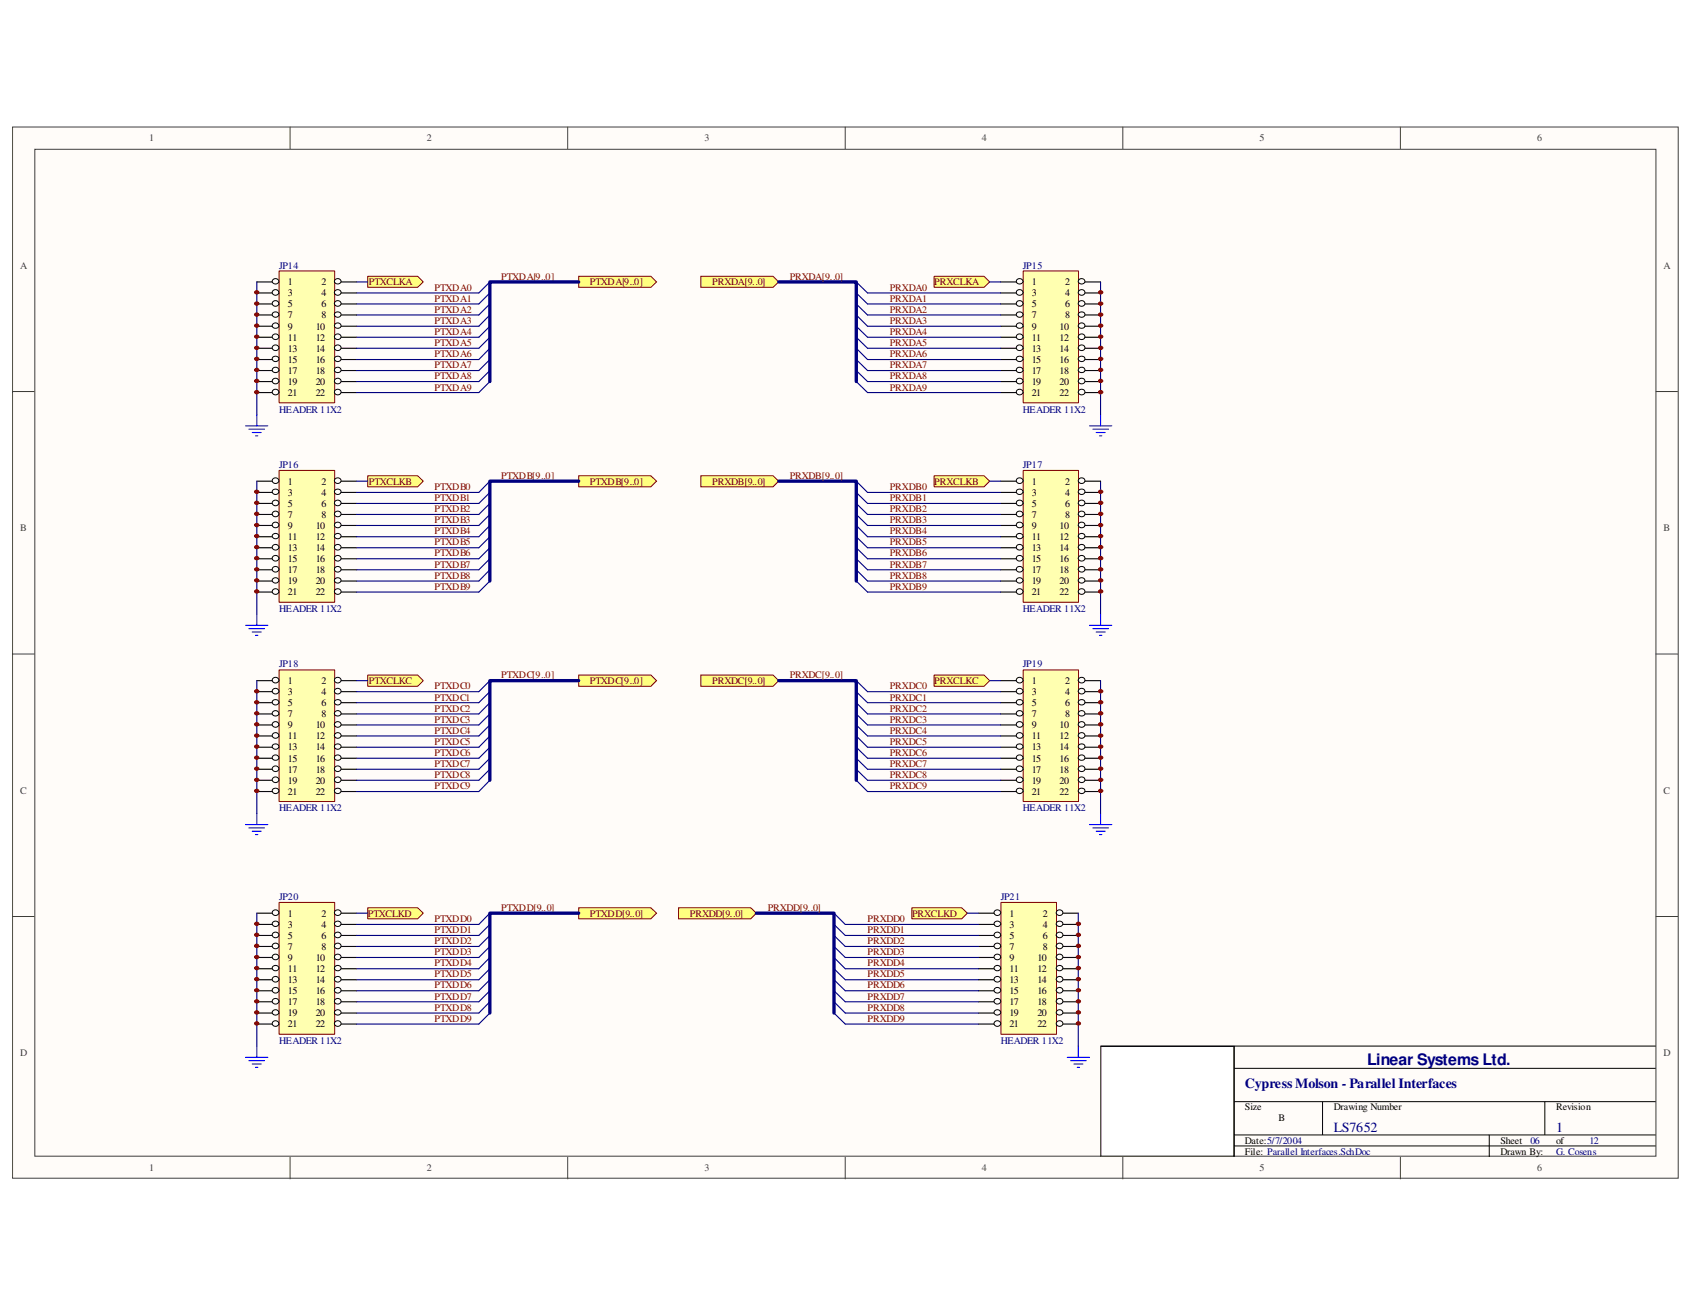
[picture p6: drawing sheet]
<svg xmlns="http://www.w3.org/2000/svg" width="279mm" height="216mm" viewBox="0 0 279 216" stroke-linecap="round" stroke-linejoin="round" font-family="sans-serif">
<defs><g id="words">
<text font-size="2.6" fill="#00007f" x="226" y="176">Linear Systems Ltd.</text>
<g font-size="2.3" fill="#00007f">
<text x="205.8" y="179.8">Cypress Molson - Parallel Interfaces</text>
<text x="220.5" y="187.1">LS7652</text>
<text x="257.3" y="187.1">1</text>
</g>
<g font-size="1.7" fill="#3f3f3f">
<text x="24.6" y="23.3">1</text>
<text x="70.6" y="23.3">2</text>
<text x="116.5" y="23.3">3</text>
<text x="162.3" y="23.3">4</text>
<text x="208.2" y="23.3">5</text>
<text x="254.1" y="23.3">6</text>
<text x="3.3" y="44.4">A</text>
<text x="275" y="44.4">A</text>
<text x="3.3" y="87.8">B</text>
<text x="275" y="87.8">B</text>
<text x="3.3" y="131.2">C</text>
<text x="275" y="131.2">C</text>
<text x="3.3" y="174.6">D</text>
<text x="275" y="174.6">D</text>
<text x="24.6" y="193.6">1</text>
<text x="70.6" y="193.6">2</text>
<text x="116.5" y="193.6">3</text>
<text x="162.3" y="193.6">4</text>
<text x="208.2" y="193.6">5</text>
<text x="254.1" y="193.6">6</text>
</g>
<g font-size="1.7" fill="#00007f">
<text x="46.1" y="44.4">JP14</text>
<text x="169.1" y="44.4">JP15</text>
<text x="46.1" y="68.2">HEADER 11X2</text>
<text x="169.1" y="68.2">HEADER 11X2</text>
<text x="46.1" y="77.3">JP16</text>
<text x="169.1" y="77.3">JP17</text>
<text x="46.1" y="101.2">HEADER 11X2</text>
<text x="169.1" y="101.2">HEADER 11X2</text>
<text x="46.1" y="110.3">JP18</text>
<text x="169.1" y="110.3">JP19</text>
<text x="46.1" y="134.1">HEADER 11X2</text>
<text x="169.1" y="134.1">HEADER 11X2</text>
<text x="46.1" y="148.8">JP20</text>
<text x="165.4" y="148.8">JP21</text>
<text x="46.1" y="172.6">HEADER 11X2</text>
<text x="165.4" y="172.6">HEADER 11X2</text>
<text x="253" y="189.1">06</text>
<text x="257.3" y="190.9">G. Cosens</text>
<text x="262.8" y="189.1">12</text>
</g>
<g font-size="1.7">
<text x="47.6" y="47.2">1</text>
<text x="53.1" y="47.2">2</text>
<text x="170.6" y="47.2">1</text>
<text x="176.1" y="47.2">2</text>
<text x="47.6" y="49">3</text>
<text x="47.6" y="50.8">5</text>
<text x="47.6" y="52.6">7</text>
<text x="53.1" y="49">4</text>
<text x="53.1" y="50.8">6</text>
<text x="53.1" y="52.6">8</text>
<text x="170.6" y="49">3</text>
<text x="170.6" y="50.8">5</text>
<text x="170.6" y="52.6">7</text>
<text x="176.1" y="49">4</text>
<text x="176.1" y="50.8">6</text>
<text x="176.1" y="52.6">8</text>
<text x="47.6" y="54.5">9</text>
<text x="47.6" y="56.3">11</text>
<text x="47.6" y="58.1">13</text>
<text x="47.6" y="59.9">15</text>
<text x="52.2" y="54.5">10</text>
<text x="52.2" y="56.3">12</text>
<text x="52.2" y="58.1">14</text>
<text x="52.2" y="59.9">16</text>
<text x="170.6" y="54.5">9</text>
<text x="170.6" y="56.3">11</text>
<text x="170.6" y="58.1">13</text>
<text x="170.6" y="59.9">15</text>
<text x="175.2" y="54.5">10</text>
<text x="175.2" y="56.3">12</text>
<text x="175.2" y="58.1">14</text>
<text x="175.2" y="59.9">16</text>
<text x="47.6" y="61.8">17</text>
<text x="47.6" y="63.6">19</text>
<text x="47.6" y="65.4">21</text>
<text x="52.2" y="61.8">18</text>
<text x="52.2" y="63.6">20</text>
<text x="52.2" y="65.4">22</text>
<text x="170.6" y="61.8">17</text>
<text x="170.6" y="63.6">19</text>
<text x="170.6" y="65.4">21</text>
<text x="175.2" y="61.8">18</text>
<text x="175.2" y="63.6">20</text>
<text x="175.2" y="65.4">22</text>
<text x="47.6" y="80.1">1</text>
<text x="47.6" y="81.9">3</text>
<text x="47.6" y="83.8">5</text>
<text x="53.1" y="80.1">2</text>
<text x="53.1" y="81.9">4</text>
<text x="53.1" y="83.8">6</text>
<text x="170.6" y="80.1">1</text>
<text x="170.6" y="81.9">3</text>
<text x="170.6" y="83.8">5</text>
<text x="176.1" y="80.1">2</text>
<text x="176.1" y="81.9">4</text>
<text x="176.1" y="83.8">6</text>
<text x="47.6" y="85.6">7</text>
<text x="47.6" y="87.4">9</text>
<text x="47.6" y="89.2">11</text>
<text x="52.2" y="87.4">10</text>
<text x="52.2" y="89.2">12</text>
<text x="53.1" y="85.6">8</text>
<text x="170.6" y="85.6">7</text>
<text x="170.6" y="87.4">9</text>
<text x="170.6" y="89.2">11</text>
<text x="175.2" y="87.4">10</text>
<text x="175.2" y="89.2">12</text>
<text x="176.1" y="85.6">8</text>
<text x="47.6" y="91.1">13</text>
<text x="47.6" y="92.9">15</text>
<text x="47.6" y="94.7">17</text>
<text x="52.2" y="91.1">14</text>
<text x="52.2" y="92.9">16</text>
<text x="52.2" y="94.7">18</text>
<text x="170.6" y="91.1">13</text>
<text x="170.6" y="92.9">15</text>
<text x="170.6" y="94.7">17</text>
<text x="175.2" y="91.1">14</text>
<text x="175.2" y="92.9">16</text>
<text x="175.2" y="94.7">18</text>
<text x="47.6" y="96.6">19</text>
<text x="47.6" y="98.4">21</text>
<text x="52.2" y="96.6">20</text>
<text x="52.2" y="98.4">22</text>
<text x="170.6" y="96.6">19</text>
<text x="170.6" y="98.4">21</text>
<text x="175.2" y="96.6">20</text>
<text x="175.2" y="98.4">22</text>
<text x="47.6" y="113.1">1</text>
<text x="53.1" y="113.1">2</text>
<text x="170.6" y="113.1">1</text>
<text x="176.1" y="113.1">2</text>
<text x="47.6" y="114.9">3</text>
<text x="47.6" y="116.7">5</text>
<text x="47.6" y="118.6">7</text>
<text x="53.1" y="114.9">4</text>
<text x="53.1" y="116.7">6</text>
<text x="53.1" y="118.6">8</text>
<text x="170.6" y="114.9">3</text>
<text x="170.6" y="116.7">5</text>
<text x="170.6" y="118.6">7</text>
<text x="176.1" y="114.9">4</text>
<text x="176.1" y="116.7">6</text>
<text x="176.1" y="118.6">8</text>
<text x="47.6" y="120.4">9</text>
<text x="47.6" y="122.2">11</text>
<text x="47.6" y="124">13</text>
<text x="47.6" y="125.9">15</text>
<text x="52.2" y="120.4">10</text>
<text x="52.2" y="122.2">12</text>
<text x="52.2" y="124">14</text>
<text x="52.2" y="125.9">16</text>
<text x="170.6" y="120.4">9</text>
<text x="170.6" y="122.2">11</text>
<text x="170.6" y="124">13</text>
<text x="170.6" y="125.9">15</text>
<text x="175.2" y="120.4">10</text>
<text x="175.2" y="122.2">12</text>
<text x="175.2" y="124">14</text>
<text x="175.2" y="125.9">16</text>
<text x="47.6" y="127.7">17</text>
<text x="47.6" y="129.5">19</text>
<text x="47.6" y="131.4">21</text>
<text x="52.2" y="127.7">18</text>
<text x="52.2" y="129.5">20</text>
<text x="52.2" y="131.4">22</text>
<text x="170.6" y="127.7">17</text>
<text x="170.6" y="129.5">19</text>
<text x="170.6" y="131.4">21</text>
<text x="175.2" y="127.7">18</text>
<text x="175.2" y="129.5">20</text>
<text x="175.2" y="131.4">22</text>
<text x="47.6" y="151.5">1</text>
<text x="47.6" y="153.3">3</text>
<text x="47.6" y="155.2">5</text>
<text x="53.1" y="151.5">2</text>
<text x="53.1" y="153.3">4</text>
<text x="53.1" y="155.2">6</text>
<text x="166.9" y="151.5">1</text>
<text x="166.9" y="153.3">3</text>
<text x="166.9" y="155.2">5</text>
<text x="172.4" y="151.5">2</text>
<text x="172.4" y="153.3">4</text>
<text x="172.4" y="155.2">6</text>
<text x="47.6" y="157">7</text>
<text x="47.6" y="158.8">9</text>
<text x="47.6" y="160.7">11</text>
<text x="52.2" y="158.8">10</text>
<text x="52.2" y="160.7">12</text>
<text x="53.1" y="157">8</text>
<text x="166.9" y="157">7</text>
<text x="166.9" y="158.8">9</text>
<text x="166.9" y="160.7">11</text>
<text x="171.5" y="158.8">10</text>
<text x="171.5" y="160.7">12</text>
<text x="172.4" y="157">8</text>
<text x="47.6" y="162.5">13</text>
<text x="47.6" y="164.3">15</text>
<text x="47.6" y="166.2">17</text>
<text x="52.2" y="162.5">14</text>
<text x="52.2" y="164.3">16</text>
<text x="52.2" y="166.2">18</text>
<text x="166.9" y="162.5">13</text>
<text x="166.9" y="164.3">15</text>
<text x="166.9" y="166.2">17</text>
<text x="171.5" y="162.5">14</text>
<text x="171.5" y="164.3">16</text>
<text x="171.5" y="166.2">18</text>
<text x="47.6" y="168">19</text>
<text x="47.6" y="169.8">21</text>
<text x="52.2" y="168">20</text>
<text x="52.2" y="169.8">22</text>
<text x="166.9" y="168">19</text>
<text x="166.9" y="169.8">21</text>
<text x="171.5" y="168">20</text>
<text x="171.5" y="169.8">22</text>
<text x="205.8" y="183.6">Size</text>
<text x="211.4" y="185.4">B</text>
<text x="220.5" y="183.6">Drawing Number</text>
<text x="257.3" y="183.6">Revision</text>
<text x="205.8" y="189.1">Date:5/7/2004</text>
<text x="205.8" y="190.9">File: Parallel Interfaces.SchDoc</text>
<text x="248.1" y="189.1">Sheet</text>
<text x="248.1" y="190.9">Drawn By:</text>
<text x="257.3" y="189.1">of</text>
</g>
<g font-size="1.7" fill="#7f0000">
<text x="61" y="47.2">PTXCLKA</text>
<text x="82.8" y="46.2">PTXDA[9..0]</text>
<text x="97.5" y="47.2">PTXDA[9..0]</text>
<text x="117.7" y="47.2">PRXDA[9..0]</text>
<text x="130.6" y="46.2">PRXDA[9..0]</text>
<text x="154.4" y="47.2">PRXCLKA</text>
<text x="71.8" y="51.7">PTXDA2</text>
<text x="71.8" y="53.6">PTXDA3</text>
<text x="71.8" y="48">PTXDA0</text>
<text x="71.8" y="49.9">PTXDA1</text>
<text x="147.1" y="48">PRXDA0</text>
<text x="147.1" y="49.9">PRXDA1</text>
<text x="147.1" y="51.7">PRXDA2</text>
<text x="147.1" y="53.6">PRXDA3</text>
<text x="71.8" y="59.1">PTXDA6</text>
<text x="71.8" y="55.4">PTXDA4</text>
<text x="71.8" y="57.2">PTXDA5</text>
<text x="147.1" y="55.4">PRXDA4</text>
<text x="147.1" y="57.2">PRXDA5</text>
<text x="147.1" y="59.1">PRXDA6</text>
<text x="71.8" y="64.6">PTXDA9</text>
<text x="71.8" y="60.9">PTXDA7</text>
<text x="71.8" y="62.7">PTXDA8</text>
<text x="147.1" y="60.9">PRXDA7</text>
<text x="147.1" y="62.7">PRXDA8</text>
<text x="147.1" y="64.6">PRXDA9</text>
<text x="61" y="80.1">PTXCLKB</text>
<text x="71.8" y="81">PTXDB0</text>
<text x="71.8" y="82.8">PTXDB1</text>
<text x="82.8" y="79.2">PTXDB[9..0]</text>
<text x="97.5" y="80.1">PTXDB[9..0]</text>
<text x="117.7" y="80.1">PRXDB[9..0]</text>
<text x="130.6" y="79.2">PRXDB[9..0]</text>
<text x="147.1" y="81">PRXDB0</text>
<text x="147.1" y="82.8">PRXDB1</text>
<text x="154.4" y="80.1">PRXCLKB</text>
<text x="71.8" y="84.7">PTXDB2</text>
<text x="71.8" y="86.5">PTXDB3</text>
<text x="71.8" y="88.3">PTXDB4</text>
<text x="147.1" y="84.7">PRXDB2</text>
<text x="147.1" y="86.5">PRXDB3</text>
<text x="147.1" y="88.3">PRXDB4</text>
<text x="71.8" y="90.2">PTXDB5</text>
<text x="71.8" y="92">PTXDB6</text>
<text x="71.8" y="93.9">PTXDB7</text>
<text x="71.8" y="95.7">PTXDB8</text>
<text x="147.1" y="90.2">PRXDB5</text>
<text x="147.1" y="92">PRXDB6</text>
<text x="147.1" y="93.9">PRXDB7</text>
<text x="147.1" y="95.7">PRXDB8</text>
<text x="71.8" y="97.5">PTXDB9</text>
<text x="147.1" y="97.5">PRXDB9</text>
<text x="61" y="113.1">PTXCLKC</text>
<text x="71.8" y="114">PTXDC0</text>
<text x="82.8" y="112.1">PTXDC[9..0]</text>
<text x="97.5" y="113.1">PTXDC[9..0]</text>
<text x="117.7" y="113.1">PRXDC[9..0]</text>
<text x="130.6" y="112.1">PRXDC[9..0]</text>
<text x="147.1" y="114">PRXDC0</text>
<text x="154.4" y="113.1">PRXCLKC</text>
<text x="71.8" y="115.8">PTXDC1</text>
<text x="71.8" y="117.6">PTXDC2</text>
<text x="71.8" y="119.5">PTXDC3</text>
<text x="147.1" y="115.8">PRXDC1</text>
<text x="147.1" y="117.6">PRXDC2</text>
<text x="147.1" y="119.5">PRXDC3</text>
<text x="71.8" y="121.3">PTXDC4</text>
<text x="71.8" y="123.1">PTXDC5</text>
<text x="71.8" y="125">PTXDC6</text>
<text x="147.1" y="121.3">PRXDC4</text>
<text x="147.1" y="123.1">PRXDC5</text>
<text x="147.1" y="125">PRXDC6</text>
<text x="71.8" y="126.8">PTXDC7</text>
<text x="71.8" y="128.7">PTXDC8</text>
<text x="71.8" y="130.5">PTXDC9</text>
<text x="147.1" y="130.5">PRXDC9</text>
<text x="147.1" y="126.8">PRXDC7</text>
<text x="147.1" y="128.7">PRXDC8</text>
<text x="60.8" y="151.5">PTXCLKD</text>
<text x="71.8" y="152.4">PTXDD0</text>
<text x="71.8" y="154.3">PTXDD1</text>
<text x="82.8" y="150.6">PTXDD[9..0]</text>
<text x="97.5" y="151.5">PTXDD[9..0]</text>
<text x="114" y="151.5">PRXDD[9..0]</text>
<text x="126.9" y="150.6">PRXDD[9..0]</text>
<text x="143.4" y="152.4">PRXDD0</text>
<text x="143.4" y="154.3">PRXDD1</text>
<text x="150.8" y="151.5">PRXCLKD</text>
<text x="71.8" y="156.1">PTXDD2</text>
<text x="71.8" y="157.9">PTXDD3</text>
<text x="71.8" y="159.8">PTXDD4</text>
<text x="71.8" y="161.6">PTXDD5</text>
<text x="143.4" y="156.1">PRXDD2</text>
<text x="143.4" y="157.9">PRXDD3</text>
<text x="143.4" y="159.8">PRXDD4</text>
<text x="143.4" y="161.6">PRXDD5</text>
<text x="71.8" y="163.4">PTXDD6</text>
<text x="71.8" y="165.3">PTXDD7</text>
<text x="71.8" y="167.1">PTXDD8</text>
<text x="143.4" y="163.4">PRXDD6</text>
<text x="143.4" y="165.3">PRXDD7</text>
<text x="143.4" y="167.1">PRXDD8</text>
<text x="71.8" y="168.9">PTXDD9</text>
<text x="143.4" y="168.9">PRXDD9</text>
</g>
</g></defs>
<path d="M2.1 21h275.4v173.8h-275.4z" fill="#fffcf9"/>
<path d="M2.1 21h275.4v173.8h-275.4z" fill="none" stroke="#3f3f3f" stroke-width=".17"/>
<path d="M5.8 24.7h268v166.4h-268z" fill="#fffcf9"/>
<g fill="none" stroke="#3f3f3f" stroke-width=".17">
<path d="M5.8 24.7h268v166.4h-268zM48 21v3.6M93.9 21v3.6M139.7 21v3.6M185.6 21v3.6M231.5 21v3.6M2.1 64.7h3.6M273.7 64.7h3.7M2.1 108.1h3.6M273.7 108.1h3.7M2.1 151.5h3.6M273.7 151.5h3.7"/>
<path d="M48 191.3v3.6M93.9 191.3v3.6M139.7 191.3v3.6M185.6 191.3v3.6M231.5 191.3v3.6"/>
</g>
<path d="M95.7 45.7h11.9l.9 .9-.9 .9h-11.9z" fill-rule="evenodd" fill="#ffff7f"/>
<path d="M95.7 45.7h11.9l.9 .9-.9 .9h-11.9z" fill="none" stroke="#7f0000" stroke-width=".17"/>
<path d="M95.7 78.7h11.9l.9 .8-.9 1h-11.9z" fill-rule="evenodd" fill="#ffff7f"/>
<path d="M95.7 78.7h11.9l.9 .8-.9 1h-11.9z" fill="none" stroke="#7f0000" stroke-width=".17"/>
<path d="M95.7 111.6h11.9l.9 .9-.9 1h-11.9z" fill-rule="evenodd" fill="#ffff7f"/>
<path d="M95.7 111.6h11.9l.9 .9-.9 1h-11.9z" fill="none" stroke="#7f0000" stroke-width=".17"/>
<path d="M95.7 150.1h11.9l.9 .9-.9 .9h-11.9z" fill-rule="evenodd" fill="#ffff7f"/>
<path d="M95.7 150.1h11.9l.9 .9-.9 .9h-11.9z" fill="none" stroke="#7f0000" stroke-width=".17"/>
<path d="M115.9 45.7h11.9l.9 .9-.9 .9h-11.9z" fill-rule="evenodd" fill="#ffff7f"/>
<path d="M115.9 45.7h11.9l.9 .9-.9 .9h-11.9z" fill="none" stroke="#7f0000" stroke-width=".17"/>
<path d="M115.9 78.7h11.9l.9 .8-.9 1h-11.9z" fill-rule="evenodd" fill="#ffff7f"/>
<path d="M115.9 78.7h11.9l.9 .8-.9 1h-11.9z" fill="none" stroke="#7f0000" stroke-width=".17"/>
<path d="M115.9 111.6h11.9l.9 .9-.9 1h-11.9z" fill-rule="evenodd" fill="#ffff7f"/>
<path d="M115.9 111.6h11.9l.9 .9-.9 1h-11.9z" fill="none" stroke="#7f0000" stroke-width=".17"/>
<path d="M112.2 150.1h11.9l1 .9-1 .9h-11.9z" fill-rule="evenodd" fill="#ffff7f"/>
<path d="M112.2 150.1h11.9l1 .9-1 .9h-11.9z" fill="none" stroke="#7f0000" stroke-width=".17"/>
<path d="M182 173h22v18.3h-22z" fill-rule="evenodd" fill="#fff"/>
<path d="M181.9 172.9h91.8M182 173h22v18.1h-22zM204 176.6h69.7M204 172.9v18.4M204 182.1h69.7M204 187.6h69.7M204 189.4h69.7M218.7 182.1v5.5M246.2 187.6v3.7M255.4 182.1v5.5" fill="none" stroke="#000" stroke-width=".17"/>
<path d="M95.7 46.6h-14.7v16.5M128.7 46.6h12.9v16.5M95.7 79.5h-14.7v16.6M128.7 79.5h12.9v16.6M95.7 112.5h-14.7v16.5M128.7 112.5h12.9v16.5M95.7 151h-14.7v16.5M125.1 151h12.8v16.5" fill="none" stroke="#00007f" stroke-width=".55"/>
<g fill="none" stroke="#00007f" stroke-width=".18">
<path d="M81 46.6l-1.8 1.8M81 48.4l-1.8 1.8M81 52.1l-1.8 1.8M81 50.2l-1.8 1.9M81 53.9l-1.8 1.9M81 55.8l-1.8 1.8M81 57.6l-1.8 1.8M81 59.4l-1.8 1.9M141.6 59.4l1.8 1.9M141.6 57.6l1.8 1.8M141.6 55.8l1.8 1.8M141.6 53.9l1.8 1.9"/>
<path d="M141.6 52.1l1.8 1.8M141.6 50.2l1.8 1.9M141.6 48.4l1.8 1.8M141.6 46.6l1.8 1.8M181.9 46.6v22M81 79.5l-1.8 1.9M81 61.3l-1.8 1.8M81 63.1l-1.8 1.8M141.6 63.1l1.8 1.8M141.6 61.3l1.8 1.8M141.6 79.5l1.8 1.9M181.9 79.5v22"/>
<path d="M81 81.4l-1.8 1.8M81 85l-1.8 1.9M81 83.2l-1.8 1.8M81 86.9l-1.8 1.8M81 88.7l-1.8 1.9M81 90.6l-1.8 1.8M81 92.4l-1.8 1.8M81 94.2l-1.8 1.9M81 96.1l-1.8 1.8M141.6 81.4l1.8 1.8M141.6 83.2l1.8 1.8M141.6 85l1.8 1.9"/>
<path d="M141.6 86.9l1.8 1.8M141.6 88.7l1.8 1.9M141.6 90.6l1.8 1.8M141.6 92.4l1.8 1.8M141.6 94.2l1.8 1.9M141.6 96.1l1.8 1.8M81 112.5l-1.8 1.8M81 114.3l-1.8 1.9M81 118l-1.8 1.8M81 116.2l-1.8 1.8M81 119.8l-1.8 1.9M141.6 112.5l1.8 1.8"/>
<path d="M141.6 114.3l1.8 1.9M141.6 116.2l1.8 1.8M141.6 118l1.8 1.8M141.6 119.8l1.8 1.9M81 121.7l-1.8 1.8M81 123.5l-1.8 1.8M81 125.3l-1.8 1.9M81 127.2l-1.8 1.8M81 129l-1.8 1.9M141.6 121.7l1.8 1.8M141.6 123.5l1.8 1.8M141.6 125.3l1.8 1.9"/>
<path d="M141.6 127.2l1.8 1.8M141.6 129l1.8 1.9M81 151l-1.8 1.8M81 152.8l-1.8 1.8M81 156.5l-1.8 1.8M81 154.6l-1.8 1.9M81 158.3l-1.8 1.8M137.9 151l1.8 1.8M137.9 152.8l1.8 1.8M137.9 154.6l1.8 1.9M137.9 156.5l1.8 1.8M137.9 158.3l1.8 1.8"/>
<path d="M81 160.1l-1.8 1.9M81 162l-1.8 1.8M81 163.8l-1.8 1.8M81 165.6l-1.8 1.9M81 167.5l-1.8 1.8M137.9 160.1l1.8 1.9M137.9 162l1.8 1.8M137.9 163.8l1.8 1.8M137.9 165.6l1.8 1.9M137.9 167.5l1.8 1.8"/>
</g>
<path d="M180.1 70.4h3.7M180.7 71h2.6M181.2 71.5h1.5M181.8 72.1h.4M181.9 68.6v1.8M180.1 103.4h3.7M180.7 103.9h2.6M181.2 104.5h1.5M181.8 105h.4M181.9 101.5v1.9" fill="none" stroke="#00f" stroke-width=".18"/>
<path d="M169.2 44.8h9.1v21.8h-9.1z" fill="#ffffb0"/>
<path d="M169.2 44.8h9.1v21.8h-9.1z" fill="none" stroke="#7f0000" stroke-width=".17"/>
<path d="M165.4 46.6h3.7" fill="none" stroke="#000" stroke-width=".18"/>
<path d="M168.1 46.3a.58 .58 0 0 1 .6-.2 .58 .58 0 0 1 .4 .4 .53 .53 0 0 1-.6 .4 .53 .53 0 0 1-.4-.6z" fill-rule="evenodd" fill="#fffcf9"/>
<path d="M168.1 46.3a.58 .58 0 0 1 .6-.2 .58 .58 0 0 1 .4 .4 .53 .53 0 0 1-.6 .4 .53 .53 0 0 1-.4-.6z" fill="none" stroke="#000" stroke-width=".17"/>
<path d="M178.3 46.6h3.6" fill="none" stroke="#000" stroke-width=".18"/>
<path d="M178.3 46.3a.53 .53 0 0 1 .7-.2 .53 .53 0 0 1 .3 .6 .6 .6 0 0 1-1-.2z" fill-rule="evenodd" fill="#fffcf9"/>
<path d="M178.3 46.3a.53 .53 0 0 1 .7-.2 .53 .53 0 0 1 .3 .6 .6 .6 0 0 1-1-.2z" fill="none" stroke="#000" stroke-width=".17"/>
<path d="M165.4 48.4h3.7" fill="none" stroke="#000" stroke-width=".18"/>
<circle cx="168.6" cy="48.3" r=".52" fill="#fffcf9"/>
<circle cx="168.6" cy="48.3" r=".52" fill="none" stroke="#000" stroke-width=".17"/>
<path d="M178.3 48.4h3.6" fill="none" stroke="#000" stroke-width=".18"/>
<circle cx="178.9" cy="48.3" r=".51" fill="#fffcf9"/>
<circle cx="178.9" cy="48.3" r=".51" fill="none" stroke="#000" stroke-width=".17"/>
<path d="M165.4 50.2h3.7" fill="none" stroke="#000" stroke-width=".18"/>
<circle cx="168.6" cy="50.2" r=".52" fill="#fffcf9"/>
<circle cx="168.6" cy="50.2" r=".52" fill="none" stroke="#000" stroke-width=".17"/>
<path d="M178.3 50.2h3.6" fill="none" stroke="#000" stroke-width=".18"/>
<circle cx="178.9" cy="50.2" r=".51" fill="#fffcf9"/>
<circle cx="178.9" cy="50.2" r=".51" fill="none" stroke="#000" stroke-width=".17"/>
<path d="M165.4 52.1h3.7" fill="none" stroke="#000" stroke-width=".18"/>
<circle cx="168.6" cy="52" r=".51" fill="#fffcf9"/>
<circle cx="168.6" cy="52" r=".51" fill="none" stroke="#000" stroke-width=".17"/>
<path d="M178.3 52.1h3.6" fill="none" stroke="#000" stroke-width=".18"/>
<path d="M178.3 51.8a.53 .53 0 0 1 .7-.2 .53 .53 0 0 1 .3 .6 .53 .53 0 0 1-.7 .2 .53 .53 0 0 1-.3-.6z" fill-rule="evenodd" fill="#fffcf9"/>
<path d="M178.3 51.8a.53 .53 0 0 1 .7-.2 .53 .53 0 0 1 .3 .6 .53 .53 0 0 1-.7 .2 .53 .53 0 0 1-.3-.6z" fill="none" stroke="#000" stroke-width=".17"/>
<path d="M165.4 53.9h3.7" fill="none" stroke="#000" stroke-width=".18"/>
<circle cx="168.6" cy="53.8" r=".51" fill="#fffcf9"/>
<circle cx="168.6" cy="53.8" r=".51" fill="none" stroke="#000" stroke-width=".17"/>
<path d="M178.3 53.9h3.6" fill="none" stroke="#000" stroke-width=".18"/>
<path d="M178.3 53.6a.53 .53 0 0 1 .7-.2 .53 .53 0 0 1 .3 .7 .61 .61 0 0 1-1-.3z" fill-rule="evenodd" fill="#fffcf9"/>
<path d="M178.3 53.6a.53 .53 0 0 1 .7-.2 .53 .53 0 0 1 .3 .7 .61 .61 0 0 1-1-.3z" fill="none" stroke="#000" stroke-width=".17"/>
<path d="M165.4 55.8h3.7" fill="none" stroke="#000" stroke-width=".18"/>
<circle cx="168.6" cy="55.7" r=".52" fill="#fffcf9"/>
<circle cx="168.6" cy="55.7" r=".52" fill="none" stroke="#000" stroke-width=".17"/>
<path d="M178.3 55.8h3.6" fill="none" stroke="#000" stroke-width=".18"/>
<circle cx="178.9" cy="55.7" r=".51" fill="#fffcf9"/>
<circle cx="178.9" cy="55.7" r=".51" fill="none" stroke="#000" stroke-width=".17"/>
<path d="M165.4 57.6h3.7" fill="none" stroke="#000" stroke-width=".18"/>
<circle cx="168.6" cy="57.5" r=".52" fill="#fffcf9"/>
<circle cx="168.6" cy="57.5" r=".52" fill="none" stroke="#000" stroke-width=".17"/>
<path d="M178.3 57.6h3.6" fill="none" stroke="#000" stroke-width=".18"/>
<circle cx="178.9" cy="57.5" r=".51" fill="#fffcf9"/>
<circle cx="178.9" cy="57.5" r=".51" fill="none" stroke="#000" stroke-width=".17"/>
<path d="M165.4 59.4h3.7" fill="none" stroke="#000" stroke-width=".18"/>
<circle cx="168.6" cy="59.3" r=".51" fill="#fffcf9"/>
<circle cx="168.6" cy="59.3" r=".51" fill="none" stroke="#000" stroke-width=".17"/>
<path d="M178.3 59.4h3.6" fill="none" stroke="#000" stroke-width=".18"/>
<path d="M178.3 59.1a.53 .53 0 0 1 .7-.2 .53 .53 0 0 1 .3 .6 .53 .53 0 0 1-.7 .3 .53 .53 0 0 1-.3-.7z" fill-rule="evenodd" fill="#fffcf9"/>
<path d="M178.3 59.1a.53 .53 0 0 1 .7-.2 .53 .53 0 0 1 .3 .6 .53 .53 0 0 1-.7 .3 .53 .53 0 0 1-.3-.7z" fill="none" stroke="#000" stroke-width=".17"/>
<path d="M165.4 61.3h3.7" fill="none" stroke="#000" stroke-width=".18"/>
<circle cx="168.6" cy="61.2" r=".51" fill="#fffcf9"/>
<circle cx="168.6" cy="61.2" r=".51" fill="none" stroke="#000" stroke-width=".17"/>
<path d="M178.3 61.3h3.6" fill="none" stroke="#000" stroke-width=".18"/>
<path d="M178.3 60.9a.53 .53 0 0 1 .7-.2 .53 .53 0 0 1 .3 .7 .61 .61 0 0 1-1-.2z" fill-rule="evenodd" fill="#fffcf9"/>
<path d="M178.3 60.9a.53 .53 0 0 1 .7-.2 .53 .53 0 0 1 .3 .7 .61 .61 0 0 1-1-.2z" fill="none" stroke="#000" stroke-width=".17"/>
<path d="M165.4 63.1h3.7" fill="none" stroke="#000" stroke-width=".18"/>
<circle cx="168.6" cy="63" r=".52" fill="#fffcf9"/>
<circle cx="168.6" cy="63" r=".52" fill="none" stroke="#000" stroke-width=".17"/>
<path d="M178.3 63.1h3.6" fill="none" stroke="#000" stroke-width=".18"/>
<circle cx="178.9" cy="63" r=".51" fill="#fffcf9"/>
<circle cx="178.9" cy="63" r=".51" fill="none" stroke="#000" stroke-width=".17"/>
<path d="M165.4 64.9h3.7" fill="none" stroke="#000" stroke-width=".18"/>
<circle cx="168.6" cy="64.8" r=".52" fill="#fffcf9"/>
<circle cx="168.6" cy="64.8" r=".52" fill="none" stroke="#000" stroke-width=".17"/>
<path d="M178.3 64.9h3.6" fill="none" stroke="#000" stroke-width=".18"/>
<circle cx="178.9" cy="64.8" r=".51" fill="#fffcf9"/>
<circle cx="178.9" cy="64.8" r=".51" fill="none" stroke="#000" stroke-width=".17"/>
<path d="M46.2 44.8h9.1v21.8h-9.1z" fill="#ffffb0"/>
<path d="M46.1 44.8h9.2v21.8h-9.2z" fill="none" stroke="#7f0000" stroke-width=".17"/>
<path d="M42.5 46.6h3.6" fill="none" stroke="#000" stroke-width=".18"/>
<path d="M45.1 46.3a.52 .52 0 0 1 .6-.2 .52 .52 0 0 1 .3 .6 .53 .53 0 0 1-.6 .2 .53 .53 0 0 1-.3-.6z" fill-rule="evenodd" fill="#fffcf9"/>
<path d="M45.1 46.3a.52 .52 0 0 1 .6-.2 .52 .52 0 0 1 .3 .6 .53 .53 0 0 1-.6 .2 .53 .53 0 0 1-.3-.6z" fill="none" stroke="#000" stroke-width=".17"/>
<path d="M55.3 46.6h3.7" fill="none" stroke="#000" stroke-width=".18"/>
<path d="M55.4 46.3a.52 .52 0 0 1 .6-.2 .52 .52 0 0 1 .3 .6 .53 .53 0 0 1-.7 .2 .53 .53 0 0 1-.2-.6z" fill-rule="evenodd" fill="#fffcf9"/>
<path d="M55.4 46.3a.52 .52 0 0 1 .6-.2 .52 .52 0 0 1 .3 .6 .53 .53 0 0 1-.7 .2 .53 .53 0 0 1-.2-.6z" fill="none" stroke="#000" stroke-width=".17"/>
<path d="M42.5 48.4h3.6" fill="none" stroke="#000" stroke-width=".18"/>
<circle cx="45.6" cy="48.3" r=".51" fill="#fffcf9"/>
<circle cx="45.6" cy="48.3" r=".51" fill="none" stroke="#000" stroke-width=".17"/>
<path d="M55.3 48.4h3.7" fill="none" stroke="#000" stroke-width=".18"/>
<circle cx="55.9" cy="48.3" r=".51" fill="#fffcf9"/>
<circle cx="55.9" cy="48.3" r=".51" fill="none" stroke="#000" stroke-width=".17"/>
<path d="M42.5 50.2h3.6" fill="none" stroke="#000" stroke-width=".18"/>
<circle cx="45.6" cy="50.2" r=".51" fill="#fffcf9"/>
<circle cx="45.6" cy="50.2" r=".51" fill="none" stroke="#000" stroke-width=".17"/>
<path d="M55.3 50.2h3.7" fill="none" stroke="#000" stroke-width=".18"/>
<circle cx="55.9" cy="50.2" r=".51" fill="#fffcf9"/>
<circle cx="55.9" cy="50.2" r=".51" fill="none" stroke="#000" stroke-width=".17"/>
<path d="M42.5 52.1h3.6" fill="none" stroke="#000" stroke-width=".18"/>
<path d="M45.1 51.8a.53 .53 0 0 1 .7-.2 .53 .53 0 0 1 .2 .6 .53 .53 0 0 1-.7 .2 .53 .53 0 0 1-.2-.6z" fill-rule="evenodd" fill="#fffcf9"/>
<path d="M45.1 51.8a.53 .53 0 0 1 .7-.2 .53 .53 0 0 1 .2 .6 .53 .53 0 0 1-.7 .2 .53 .53 0 0 1-.2-.6z" fill="none" stroke="#000" stroke-width=".17"/>
<path d="M55.3 52.1h3.7" fill="none" stroke="#000" stroke-width=".18"/>
<path d="M55.4 51.8a.53 .53 0 0 1 .6-.2 .53 .53 0 0 1 .3 .6 .53 .53 0 0 1-.7 .2 .53 .53 0 0 1-.2-.6z" fill-rule="evenodd" fill="#fffcf9"/>
<path d="M55.4 51.8a.53 .53 0 0 1 .6-.2 .53 .53 0 0 1 .3 .6 .53 .53 0 0 1-.7 .2 .53 .53 0 0 1-.2-.6z" fill="none" stroke="#000" stroke-width=".17"/>
<path d="M42.5 53.9h3.6" fill="none" stroke="#000" stroke-width=".18"/>
<path d="M45.1 53.6a.53 .53 0 0 1 .7-.2 .53 .53 0 0 1 .2 .7 .53 .53 0 0 1-.7 .2 .53 .53 0 0 1-.2-.7z" fill-rule="evenodd" fill="#fffcf9"/>
<path d="M45.1 53.6a.53 .53 0 0 1 .7-.2 .53 .53 0 0 1 .2 .7 .53 .53 0 0 1-.7 .2 .53 .53 0 0 1-.2-.7z" fill="none" stroke="#000" stroke-width=".17"/>
<path d="M55.3 53.9h3.7" fill="none" stroke="#000" stroke-width=".18"/>
<path d="M55.4 53.6a.53 .53 0 0 1 .6-.2 .53 .53 0 0 1 .3 .7 .53 .53 0 0 1-.7 .2 .53 .53 0 0 1-.2-.7z" fill-rule="evenodd" fill="#fffcf9"/>
<path d="M55.4 53.6a.53 .53 0 0 1 .6-.2 .53 .53 0 0 1 .3 .7 .53 .53 0 0 1-.7 .2 .53 .53 0 0 1-.2-.7z" fill="none" stroke="#000" stroke-width=".17"/>
<path d="M42.5 55.8h3.6" fill="none" stroke="#000" stroke-width=".18"/>
<circle cx="45.6" cy="55.7" r=".51" fill="#fffcf9"/>
<circle cx="45.6" cy="55.7" r=".51" fill="none" stroke="#000" stroke-width=".17"/>
<path d="M55.3 55.8h3.7" fill="none" stroke="#000" stroke-width=".18"/>
<circle cx="55.9" cy="55.7" r=".51" fill="#fffcf9"/>
<circle cx="55.9" cy="55.7" r=".51" fill="none" stroke="#000" stroke-width=".17"/>
<path d="M42.5 57.6h3.6" fill="none" stroke="#000" stroke-width=".18"/>
<circle cx="45.6" cy="57.5" r=".51" fill="#fffcf9"/>
<circle cx="45.6" cy="57.5" r=".51" fill="none" stroke="#000" stroke-width=".17"/>
<path d="M55.3 57.6h3.7" fill="none" stroke="#000" stroke-width=".18"/>
<circle cx="55.9" cy="57.5" r=".51" fill="#fffcf9"/>
<circle cx="55.9" cy="57.5" r=".51" fill="none" stroke="#000" stroke-width=".17"/>
<path d="M42.5 59.4h3.6" fill="none" stroke="#000" stroke-width=".18"/>
<path d="M45.1 59.1a.53 .53 0 0 1 .7-.2 .53 .53 0 0 1 .2 .6 .53 .53 0 0 1-.7 .2 .53 .53 0 0 1-.2-.6z" fill-rule="evenodd" fill="#fffcf9"/>
<path d="M45.1 59.1a.53 .53 0 0 1 .7-.2 .53 .53 0 0 1 .2 .6 .53 .53 0 0 1-.7 .2 .53 .53 0 0 1-.2-.6z" fill="none" stroke="#000" stroke-width=".17"/>
<path d="M55.3 59.4h3.7" fill="none" stroke="#000" stroke-width=".18"/>
<path d="M55.4 59.1a.53 .53 0 0 1 .6-.2 .53 .53 0 0 1 .3 .6 .53 .53 0 0 1-.7 .2 .53 .53 0 0 1-.2-.6z" fill-rule="evenodd" fill="#fffcf9"/>
<path d="M55.4 59.1a.53 .53 0 0 1 .6-.2 .53 .53 0 0 1 .3 .6 .53 .53 0 0 1-.7 .2 .53 .53 0 0 1-.2-.6z" fill="none" stroke="#000" stroke-width=".17"/>
<path d="M42.5 61.3h3.6" fill="none" stroke="#000" stroke-width=".18"/>
<path d="M45.1 60.9a.53 .53 0 0 1 .7-.2 .53 .53 0 0 1 .2 .7 .53 .53 0 0 1-.7 .2 .53 .53 0 0 1-.2-.7z" fill-rule="evenodd" fill="#fffcf9"/>
<path d="M45.1 60.9a.53 .53 0 0 1 .7-.2 .53 .53 0 0 1 .2 .7 .53 .53 0 0 1-.7 .2 .53 .53 0 0 1-.2-.7z" fill="none" stroke="#000" stroke-width=".17"/>
<path d="M55.3 61.3h3.7" fill="none" stroke="#000" stroke-width=".18"/>
<path d="M55.4 60.9a.53 .53 0 0 1 .6-.2 .53 .53 0 0 1 .3 .7 .53 .53 0 0 1-.7 .2 .53 .53 0 0 1-.2-.7z" fill-rule="evenodd" fill="#fffcf9"/>
<path d="M55.4 60.9a.53 .53 0 0 1 .6-.2 .53 .53 0 0 1 .3 .7 .53 .53 0 0 1-.7 .2 .53 .53 0 0 1-.2-.7z" fill="none" stroke="#000" stroke-width=".17"/>
<path d="M42.5 63.1h3.6" fill="none" stroke="#000" stroke-width=".18"/>
<circle cx="45.6" cy="63" r=".51" fill="#fffcf9"/>
<circle cx="45.6" cy="63" r=".51" fill="none" stroke="#000" stroke-width=".17"/>
<path d="M55.3 63.1h3.7" fill="none" stroke="#000" stroke-width=".18"/>
<circle cx="55.9" cy="63" r=".51" fill="#fffcf9"/>
<circle cx="55.9" cy="63" r=".51" fill="none" stroke="#000" stroke-width=".17"/>
<path d="M42.5 64.9h3.6" fill="none" stroke="#000" stroke-width=".18"/>
<circle cx="45.6" cy="64.8" r=".51" fill="#fffcf9"/>
<circle cx="45.6" cy="64.8" r=".51" fill="none" stroke="#000" stroke-width=".17"/>
<path d="M55.3 64.9h3.7" fill="none" stroke="#000" stroke-width=".18"/>
<circle cx="55.9" cy="64.8" r=".51" fill="#fffcf9"/>
<circle cx="55.9" cy="64.8" r=".51" fill="none" stroke="#000" stroke-width=".17"/>
<path d="M169.2 77.8h9.1v21.8h-9.1z" fill="#ffffb0"/>
<path d="M169.2 77.8h9.1v21.8h-9.1z" fill="none" stroke="#7f0000" stroke-width=".17"/>
<path d="M165.4 79.5h3.7" fill="none" stroke="#000" stroke-width=".18"/>
<circle cx="168.6" cy="79.5" r=".52" fill="#fffcf9"/>
<circle cx="168.6" cy="79.5" r=".52" fill="none" stroke="#000" stroke-width=".17"/>
<path d="M178.3 79.5h3.6" fill="none" stroke="#000" stroke-width=".18"/>
<circle cx="178.9" cy="79.5" r=".51" fill="#fffcf9"/>
<circle cx="178.9" cy="79.5" r=".51" fill="none" stroke="#000" stroke-width=".17"/>
<path d="M165.4 81.4h3.7" fill="none" stroke="#000" stroke-width=".18"/>
<circle cx="168.6" cy="81.3" r=".51" fill="#fffcf9"/>
<circle cx="168.6" cy="81.3" r=".51" fill="none" stroke="#000" stroke-width=".17"/>
<path d="M178.3 81.4h3.6" fill="none" stroke="#000" stroke-width=".18"/>
<path d="M178.3 81.1a.53 .53 0 0 1 .7-.2 .53 .53 0 0 1 .3 .6 .53 .53 0 0 1-.7 .2 .53 .53 0 0 1-.3-.6z" fill-rule="evenodd" fill="#fffcf9"/>
<path d="M178.3 81.1a.53 .53 0 0 1 .7-.2 .53 .53 0 0 1 .3 .6 .53 .53 0 0 1-.7 .2 .53 .53 0 0 1-.3-.6z" fill="none" stroke="#000" stroke-width=".17"/>
<path d="M165.4 83.2h3.7" fill="none" stroke="#000" stroke-width=".18"/>
<circle cx="168.6" cy="83.1" r=".52" fill="#fffcf9"/>
<circle cx="168.6" cy="83.1" r=".52" fill="none" stroke="#000" stroke-width=".17"/>
<path d="M178.3 83.2h3.6" fill="none" stroke="#000" stroke-width=".18"/>
<circle cx="178.9" cy="83.1" r=".51" fill="#fffcf9"/>
<circle cx="178.9" cy="83.1" r=".51" fill="none" stroke="#000" stroke-width=".17"/>
<path d="M165.4 85h3.7" fill="none" stroke="#000" stroke-width=".18"/>
<circle cx="168.6" cy="85" r=".52" fill="#fffcf9"/>
<circle cx="168.6" cy="85" r=".52" fill="none" stroke="#000" stroke-width=".17"/>
<path d="M178.3 85h3.6" fill="none" stroke="#000" stroke-width=".18"/>
<circle cx="178.9" cy="85" r=".51" fill="#fffcf9"/>
<circle cx="178.9" cy="85" r=".51" fill="none" stroke="#000" stroke-width=".17"/>
<path d="M165.4 86.9h3.7" fill="none" stroke="#000" stroke-width=".18"/>
<circle cx="168.6" cy="86.8" r=".52" fill="#fffcf9"/>
<circle cx="168.6" cy="86.8" r=".52" fill="none" stroke="#000" stroke-width=".17"/>
<path d="M178.3 86.9h3.6" fill="none" stroke="#000" stroke-width=".18"/>
<circle cx="178.9" cy="86.8" r=".51" fill="#fffcf9"/>
<circle cx="178.9" cy="86.8" r=".51" fill="none" stroke="#000" stroke-width=".17"/>
<path d="M165.4 88.7h3.7" fill="none" stroke="#000" stroke-width=".18"/>
<path d="M168.1 88.4a.6 .6 0 0 1 1 .2 .53 .53 0 0 1-.6 .5 .53 .53 0 0 1-.4-.7z" fill-rule="evenodd" fill="#fffcf9"/>
<path d="M168.1 88.4a.6 .6 0 0 1 1 .2 .53 .53 0 0 1-.6 .5 .53 .53 0 0 1-.4-.7z" fill="none" stroke="#000" stroke-width=".17"/>
<path d="M178.3 88.7h3.6" fill="none" stroke="#000" stroke-width=".18"/>
<path d="M178.3 88.4a.53 .53 0 0 1 .7-.2 .53 .53 0 0 1 .3 .6 .58 .58 0 0 1-.6 .3 .58 .58 0 0 1-.4-.5z" fill-rule="evenodd" fill="#fffcf9"/>
<path d="M178.3 88.4a.53 .53 0 0 1 .7-.2 .53 .53 0 0 1 .3 .6 .58 .58 0 0 1-.6 .3 .58 .58 0 0 1-.4-.5z" fill="none" stroke="#000" stroke-width=".17"/>
<path d="M165.4 90.6h3.7" fill="none" stroke="#000" stroke-width=".18"/>
<circle cx="168.6" cy="90.5" r=".52" fill="#fffcf9"/>
<circle cx="168.6" cy="90.5" r=".52" fill="none" stroke="#000" stroke-width=".17"/>
<path d="M178.3 90.6h3.6" fill="none" stroke="#000" stroke-width=".18"/>
<circle cx="178.9" cy="90.5" r=".51" fill="#fffcf9"/>
<circle cx="178.9" cy="90.5" r=".51" fill="none" stroke="#000" stroke-width=".17"/>
<path d="M165.4 92.4h3.7" fill="none" stroke="#000" stroke-width=".18"/>
<circle cx="168.6" cy="92.3" r=".52" fill="#fffcf9"/>
<circle cx="168.6" cy="92.3" r=".52" fill="none" stroke="#000" stroke-width=".17"/>
<path d="M178.3 92.4h3.6" fill="none" stroke="#000" stroke-width=".18"/>
<circle cx="178.9" cy="92.3" r=".51" fill="#fffcf9"/>
<circle cx="178.9" cy="92.3" r=".51" fill="none" stroke="#000" stroke-width=".17"/>
<path d="M165.4 94.2h3.7" fill="none" stroke="#000" stroke-width=".18"/>
<circle cx="168.6" cy="94.1" r=".52" fill="#fffcf9"/>
<circle cx="168.6" cy="94.1" r=".52" fill="none" stroke="#000" stroke-width=".17"/>
<path d="M178.3 94.2h3.6" fill="none" stroke="#000" stroke-width=".18"/>
<circle cx="178.9" cy="94.1" r=".51" fill="#fffcf9"/>
<circle cx="178.9" cy="94.1" r=".51" fill="none" stroke="#000" stroke-width=".17"/>
<path d="M165.4 96.1h3.7" fill="none" stroke="#000" stroke-width=".18"/>
<path d="M168.1 95.7a.6 .6 0 0 1 1 .2 .53 .53 0 0 1-.6 .5 .53 .53 0 0 1-.4-.7z" fill-rule="evenodd" fill="#fffcf9"/>
<path d="M168.1 95.7a.6 .6 0 0 1 1 .2 .53 .53 0 0 1-.6 .5 .53 .53 0 0 1-.4-.7z" fill="none" stroke="#000" stroke-width=".17"/>
<path d="M178.3 96.1h3.6" fill="none" stroke="#000" stroke-width=".18"/>
<path d="M178.3 95.7a.53 .53 0 0 1 .7-.2 .53 .53 0 0 1 .3 .7 .58 .58 0 0 1-.6 .2 .58 .58 0 0 1-.4-.5z" fill-rule="evenodd" fill="#fffcf9"/>
<path d="M178.3 95.7a.53 .53 0 0 1 .7-.2 .53 .53 0 0 1 .3 .7 .58 .58 0 0 1-.6 .2 .58 .58 0 0 1-.4-.5z" fill="none" stroke="#000" stroke-width=".17"/>
<path d="M165.4 97.9h3.7" fill="none" stroke="#000" stroke-width=".18"/>
<circle cx="168.6" cy="97.8" r=".52" fill="#fffcf9"/>
<circle cx="168.6" cy="97.8" r=".52" fill="none" stroke="#000" stroke-width=".17"/>
<path d="M178.3 97.9h3.6" fill="none" stroke="#000" stroke-width=".18"/>
<circle cx="178.9" cy="97.8" r=".51" fill="#fffcf9"/>
<circle cx="178.9" cy="97.8" r=".51" fill="none" stroke="#000" stroke-width=".17"/>
<path d="M46.2 77.8h9.1v21.8h-9.1z" fill="#ffffb0"/>
<path d="M46.1 77.8h9.2v21.8h-9.2z" fill="none" stroke="#7f0000" stroke-width=".17"/>
<path d="M42.5 79.5h3.6" fill="none" stroke="#000" stroke-width=".18"/>
<circle cx="45.6" cy="79.5" r=".51" fill="#fffcf9"/>
<circle cx="45.6" cy="79.5" r=".51" fill="none" stroke="#000" stroke-width=".17"/>
<path d="M55.3 79.5h3.7" fill="none" stroke="#000" stroke-width=".18"/>
<circle cx="55.9" cy="79.5" r=".51" fill="#fffcf9"/>
<circle cx="55.9" cy="79.5" r=".51" fill="none" stroke="#000" stroke-width=".17"/>
<path d="M42.5 81.4h3.6" fill="none" stroke="#000" stroke-width=".18"/>
<path d="M45.1 81.1a.53 .53 0 0 1 .7-.2 .53 .53 0 0 1 .2 .6 .53 .53 0 0 1-.7 .2 .53 .53 0 0 1-.2-.6z" fill-rule="evenodd" fill="#fffcf9"/>
<path d="M45.1 81.1a.53 .53 0 0 1 .7-.2 .53 .53 0 0 1 .2 .6 .53 .53 0 0 1-.7 .2 .53 .53 0 0 1-.2-.6z" fill="none" stroke="#000" stroke-width=".17"/>
<path d="M55.3 81.4h3.7" fill="none" stroke="#000" stroke-width=".18"/>
<path d="M55.4 81.1a.53 .53 0 0 1 .6-.2 .53 .53 0 0 1 .3 .6 .53 .53 0 0 1-.7 .2 .53 .53 0 0 1-.2-.6z" fill-rule="evenodd" fill="#fffcf9"/>
<path d="M55.4 81.1a.53 .53 0 0 1 .6-.2 .53 .53 0 0 1 .3 .6 .53 .53 0 0 1-.7 .2 .53 .53 0 0 1-.2-.6z" fill="none" stroke="#000" stroke-width=".17"/>
<path d="M42.5 83.2h3.6" fill="none" stroke="#000" stroke-width=".18"/>
<circle cx="45.6" cy="83.1" r=".51" fill="#fffcf9"/>
<circle cx="45.6" cy="83.1" r=".51" fill="none" stroke="#000" stroke-width=".17"/>
<path d="M55.3 83.2h3.7" fill="none" stroke="#000" stroke-width=".18"/>
<circle cx="55.9" cy="83.1" r=".51" fill="#fffcf9"/>
<circle cx="55.9" cy="83.1" r=".51" fill="none" stroke="#000" stroke-width=".17"/>
<path d="M42.5 85h3.6" fill="none" stroke="#000" stroke-width=".18"/>
<circle cx="45.6" cy="85" r=".51" fill="#fffcf9"/>
<circle cx="45.6" cy="85" r=".51" fill="none" stroke="#000" stroke-width=".17"/>
<path d="M55.3 85h3.7" fill="none" stroke="#000" stroke-width=".18"/>
<circle cx="55.9" cy="85" r=".51" fill="#fffcf9"/>
<circle cx="55.9" cy="85" r=".51" fill="none" stroke="#000" stroke-width=".17"/>
<path d="M42.5 86.9h3.6" fill="none" stroke="#000" stroke-width=".18"/>
<circle cx="45.6" cy="86.8" r=".51" fill="#fffcf9"/>
<circle cx="45.6" cy="86.8" r=".51" fill="none" stroke="#000" stroke-width=".17"/>
<path d="M55.3 86.9h3.7" fill="none" stroke="#000" stroke-width=".18"/>
<circle cx="55.9" cy="86.8" r=".51" fill="#fffcf9"/>
<circle cx="55.9" cy="86.8" r=".51" fill="none" stroke="#000" stroke-width=".17"/>
<path d="M42.5 88.7h3.6" fill="none" stroke="#000" stroke-width=".18"/>
<path d="M45.1 88.4a.53 .53 0 0 1 .6-.2 .53 .53 0 0 1 .3 .6 .52 .52 0 0 1-.6 .2 .52 .52 0 0 1-.3-.6z" fill-rule="evenodd" fill="#fffcf9"/>
<path d="M45.1 88.4a.53 .53 0 0 1 .6-.2 .53 .53 0 0 1 .3 .6 .52 .52 0 0 1-.6 .2 .52 .52 0 0 1-.3-.6z" fill="none" stroke="#000" stroke-width=".17"/>
<path d="M55.3 88.7h3.7" fill="none" stroke="#000" stroke-width=".18"/>
<path d="M55.4 88.4a.53 .53 0 0 1 .6-.2 .53 .53 0 0 1 .3 .6 .52 .52 0 0 1-.7 .2 .52 .52 0 0 1-.2-.6z" fill-rule="evenodd" fill="#fffcf9"/>
<path d="M55.4 88.4a.53 .53 0 0 1 .6-.2 .53 .53 0 0 1 .3 .6 .52 .52 0 0 1-.7 .2 .52 .52 0 0 1-.2-.6z" fill="none" stroke="#000" stroke-width=".17"/>
<path d="M42.5 90.6h3.6" fill="none" stroke="#000" stroke-width=".18"/>
<circle cx="45.6" cy="90.5" r=".51" fill="#fffcf9"/>
<circle cx="45.6" cy="90.5" r=".51" fill="none" stroke="#000" stroke-width=".17"/>
<path d="M55.3 90.6h3.7" fill="none" stroke="#000" stroke-width=".18"/>
<circle cx="55.9" cy="90.5" r=".51" fill="#fffcf9"/>
<circle cx="55.9" cy="90.5" r=".51" fill="none" stroke="#000" stroke-width=".17"/>
<path d="M42.5 92.4h3.6" fill="none" stroke="#000" stroke-width=".18"/>
<circle cx="45.6" cy="92.3" r=".51" fill="#fffcf9"/>
<circle cx="45.6" cy="92.3" r=".51" fill="none" stroke="#000" stroke-width=".17"/>
<path d="M55.3 92.4h3.7" fill="none" stroke="#000" stroke-width=".18"/>
<circle cx="55.9" cy="92.3" r=".51" fill="#fffcf9"/>
<circle cx="55.9" cy="92.3" r=".51" fill="none" stroke="#000" stroke-width=".17"/>
<path d="M42.5 94.2h3.6" fill="none" stroke="#000" stroke-width=".18"/>
<circle cx="45.6" cy="94.1" r=".51" fill="#fffcf9"/>
<circle cx="45.6" cy="94.1" r=".51" fill="none" stroke="#000" stroke-width=".17"/>
<path d="M55.3 94.2h3.7" fill="none" stroke="#000" stroke-width=".18"/>
<circle cx="55.9" cy="94.1" r=".51" fill="#fffcf9"/>
<circle cx="55.9" cy="94.1" r=".51" fill="none" stroke="#000" stroke-width=".17"/>
<path d="M42.5 96.1h3.6" fill="none" stroke="#000" stroke-width=".18"/>
<path d="M45.1 95.7a.53 .53 0 0 1 .6-.2 .53 .53 0 0 1 .3 .7 .52 .52 0 0 1-.6 .2 .52 .52 0 0 1-.3-.7z" fill-rule="evenodd" fill="#fffcf9"/>
<path d="M45.1 95.7a.53 .53 0 0 1 .6-.2 .53 .53 0 0 1 .3 .7 .52 .52 0 0 1-.6 .2 .52 .52 0 0 1-.3-.7z" fill="none" stroke="#000" stroke-width=".17"/>
<path d="M55.3 96.1h3.7" fill="none" stroke="#000" stroke-width=".18"/>
<path d="M55.4 95.7a.53 .53 0 0 1 .6-.2 .53 .53 0 0 1 .3 .7 .52 .52 0 0 1-.7 .2 .52 .52 0 0 1-.2-.7z" fill-rule="evenodd" fill="#fffcf9"/>
<path d="M55.4 95.7a.53 .53 0 0 1 .6-.2 .53 .53 0 0 1 .3 .7 .52 .52 0 0 1-.7 .2 .52 .52 0 0 1-.2-.7z" fill="none" stroke="#000" stroke-width=".17"/>
<path d="M42.5 97.9h3.6" fill="none" stroke="#000" stroke-width=".18"/>
<circle cx="45.6" cy="97.8" r=".51" fill="#fffcf9"/>
<circle cx="45.6" cy="97.8" r=".51" fill="none" stroke="#000" stroke-width=".17"/>
<path d="M55.3 97.9h3.7" fill="none" stroke="#000" stroke-width=".18"/>
<circle cx="55.9" cy="97.8" r=".51" fill="#fffcf9"/>
<circle cx="55.9" cy="97.8" r=".51" fill="none" stroke="#000" stroke-width=".17"/>
<path d="M169.2 110.8h9.1v21.7h-9.1z" fill="#ffffb0"/>
<path d="M169.2 110.7h9.1v21.8h-9.1z" fill="none" stroke="#7f0000" stroke-width=".17"/>
<path d="M165.4 112.5h3.7" fill="none" stroke="#000" stroke-width=".18"/>
<circle cx="168.6" cy="112.4" r=".52" fill="#fffcf9"/>
<circle cx="168.6" cy="112.4" r=".52" fill="none" stroke="#000" stroke-width=".17"/>
<path d="M178.3 112.5h3.6" fill="none" stroke="#000" stroke-width=".18"/>
<circle cx="178.9" cy="112.4" r=".51" fill="#fffcf9"/>
<circle cx="178.9" cy="112.4" r=".51" fill="none" stroke="#000" stroke-width=".17"/>
<path d="M165.4 114.3h3.7" fill="none" stroke="#000" stroke-width=".18"/>
<circle cx="168.6" cy="114.3" r=".52" fill="#fffcf9"/>
<circle cx="168.6" cy="114.3" r=".52" fill="none" stroke="#000" stroke-width=".17"/>
<path d="M178.3 114.3h3.6" fill="none" stroke="#000" stroke-width=".18"/>
<circle cx="178.9" cy="114.3" r=".51" fill="#fffcf9"/>
<circle cx="178.9" cy="114.3" r=".51" fill="none" stroke="#000" stroke-width=".17"/>
<path d="M165.4 116.2h3.7" fill="none" stroke="#000" stroke-width=".18"/>
<circle cx="168.6" cy="116.1" r=".51" fill="#fffcf9"/>
<circle cx="168.6" cy="116.1" r=".51" fill="none" stroke="#000" stroke-width=".17"/>
<path d="M178.3 116.2h3.6" fill="none" stroke="#000" stroke-width=".18"/>
<path d="M178.3 115.9a.53 .53 0 0 1 .7-.2 .53 .53 0 0 1 .3 .6 .53 .53 0 0 1-.7 .2 .53 .53 0 0 1-.3-.6z" fill-rule="evenodd" fill="#fffcf9"/>
<path d="M178.3 115.9a.53 .53 0 0 1 .7-.2 .53 .53 0 0 1 .3 .6 .53 .53 0 0 1-.7 .2 .53 .53 0 0 1-.3-.6z" fill="none" stroke="#000" stroke-width=".17"/>
<path d="M165.4 118h3.7" fill="none" stroke="#000" stroke-width=".18"/>
<circle cx="168.6" cy="117.9" r=".51" fill="#fffcf9"/>
<circle cx="168.6" cy="117.9" r=".51" fill="none" stroke="#000" stroke-width=".17"/>
<path d="M178.3 118h3.6" fill="none" stroke="#000" stroke-width=".18"/>
<path d="M178.3 117.7a.53 .53 0 0 1 .7-.2 .53 .53 0 0 1 .3 .7 .61 .61 0 0 1-1-.3z" fill-rule="evenodd" fill="#fffcf9"/>
<path d="M178.3 117.7a.53 .53 0 0 1 .7-.2 .53 .53 0 0 1 .3 .7 .61 .61 0 0 1-1-.3z" fill="none" stroke="#000" stroke-width=".17"/>
<path d="M165.4 119.8h3.7" fill="none" stroke="#000" stroke-width=".18"/>
<circle cx="168.6" cy="119.8" r=".52" fill="#fffcf9"/>
<circle cx="168.6" cy="119.8" r=".52" fill="none" stroke="#000" stroke-width=".17"/>
<path d="M178.3 119.8h3.6" fill="none" stroke="#000" stroke-width=".18"/>
<circle cx="178.9" cy="119.8" r=".51" fill="#fffcf9"/>
<circle cx="178.9" cy="119.8" r=".51" fill="none" stroke="#000" stroke-width=".17"/>
<path d="M165.4 121.7h3.7" fill="none" stroke="#000" stroke-width=".18"/>
<circle cx="168.6" cy="121.6" r=".52" fill="#fffcf9"/>
<circle cx="168.6" cy="121.6" r=".52" fill="none" stroke="#000" stroke-width=".17"/>
<path d="M178.3 121.7h3.6" fill="none" stroke="#000" stroke-width=".18"/>
<circle cx="178.9" cy="121.6" r=".51" fill="#fffcf9"/>
<circle cx="178.9" cy="121.6" r=".51" fill="none" stroke="#000" stroke-width=".17"/>
<path d="M165.4 123.5h3.7" fill="none" stroke="#000" stroke-width=".18"/>
<circle cx="168.6" cy="123.4" r=".51" fill="#fffcf9"/>
<circle cx="168.6" cy="123.4" r=".51" fill="none" stroke="#000" stroke-width=".17"/>
<path d="M178.3 123.5h3.6" fill="none" stroke="#000" stroke-width=".18"/>
<path d="M178.3 123.2a.53 .53 0 0 1 .7-.2 .53 .53 0 0 1 .3 .6 .53 .53 0 0 1-.7 .2 .53 .53 0 0 1-.3-.6z" fill-rule="evenodd" fill="#fffcf9"/>
<path d="M178.3 123.2a.53 .53 0 0 1 .7-.2 .53 .53 0 0 1 .3 .6 .53 .53 0 0 1-.7 .2 .53 .53 0 0 1-.3-.6z" fill="none" stroke="#000" stroke-width=".17"/>
<path d="M165.4 125.3h3.7" fill="none" stroke="#000" stroke-width=".18"/>
<circle cx="168.6" cy="125.2" r=".51" fill="#fffcf9"/>
<circle cx="168.6" cy="125.2" r=".51" fill="none" stroke="#000" stroke-width=".17"/>
<path d="M178.3 125.3h3.6" fill="none" stroke="#000" stroke-width=".18"/>
<path d="M178.3 125a.53 .53 0 0 1 .7-.2 .53 .53 0 0 1 .3 .7 .61 .61 0 0 1-1-.2z" fill-rule="evenodd" fill="#fffcf9"/>
<path d="M178.3 125a.53 .53 0 0 1 .7-.2 .53 .53 0 0 1 .3 .7 .61 .61 0 0 1-1-.2z" fill="none" stroke="#000" stroke-width=".17"/>
<path d="M165.4 127.2h3.7" fill="none" stroke="#000" stroke-width=".18"/>
<circle cx="168.6" cy="127.1" r=".52" fill="#fffcf9"/>
<circle cx="168.6" cy="127.1" r=".52" fill="none" stroke="#000" stroke-width=".17"/>
<path d="M178.3 127.2h3.6" fill="none" stroke="#000" stroke-width=".18"/>
<circle cx="178.9" cy="127.1" r=".51" fill="#fffcf9"/>
<circle cx="178.9" cy="127.1" r=".51" fill="none" stroke="#000" stroke-width=".17"/>
<path d="M165.4 129h3.7" fill="none" stroke="#000" stroke-width=".18"/>
<circle cx="168.6" cy="128.9" r=".52" fill="#fffcf9"/>
<circle cx="168.6" cy="128.9" r=".52" fill="none" stroke="#000" stroke-width=".17"/>
<path d="M178.3 129h3.6" fill="none" stroke="#000" stroke-width=".18"/>
<circle cx="178.9" cy="128.9" r=".51" fill="#fffcf9"/>
<circle cx="178.9" cy="128.9" r=".51" fill="none" stroke="#000" stroke-width=".17"/>
<path d="M165.4 130.9h3.7" fill="none" stroke="#000" stroke-width=".18"/>
<circle cx="168.6" cy="130.7" r=".51" fill="#fffcf9"/>
<circle cx="168.6" cy="130.7" r=".51" fill="none" stroke="#000" stroke-width=".17"/>
<path d="M178.3 130.9h3.6" fill="none" stroke="#000" stroke-width=".18"/>
<path d="M178.3 130.5a.53 .53 0 0 1 .7-.2 .53 .53 0 0 1 .3 .7 .53 .53 0 0 1-.7 .2 .53 .53 0 0 1-.3-.7z" fill-rule="evenodd" fill="#fffcf9"/>
<path d="M178.3 130.5a.53 .53 0 0 1 .7-.2 .53 .53 0 0 1 .3 .7 .53 .53 0 0 1-.7 .2 .53 .53 0 0 1-.3-.7z" fill="none" stroke="#000" stroke-width=".17"/>
<path d="M46.2 110.8h9.1v21.7h-9.1z" fill="#ffffb0"/>
<path d="M46.1 110.7h9.2v21.8h-9.2z" fill="none" stroke="#7f0000" stroke-width=".17"/>
<path d="M42.5 112.5h3.6" fill="none" stroke="#000" stroke-width=".18"/>
<circle cx="45.6" cy="112.4" r=".51" fill="#fffcf9"/>
<circle cx="45.6" cy="112.4" r=".51" fill="none" stroke="#000" stroke-width=".17"/>
<path d="M55.3 112.5h3.7" fill="none" stroke="#000" stroke-width=".18"/>
<circle cx="55.9" cy="112.4" r=".51" fill="#fffcf9"/>
<circle cx="55.9" cy="112.4" r=".51" fill="none" stroke="#000" stroke-width=".17"/>
<path d="M42.5 114.3h3.6" fill="none" stroke="#000" stroke-width=".18"/>
<circle cx="45.6" cy="114.3" r=".51" fill="#fffcf9"/>
<circle cx="45.6" cy="114.3" r=".51" fill="none" stroke="#000" stroke-width=".17"/>
<path d="M55.3 114.3h3.7" fill="none" stroke="#000" stroke-width=".18"/>
<circle cx="55.9" cy="114.3" r=".51" fill="#fffcf9"/>
<circle cx="55.9" cy="114.3" r=".51" fill="none" stroke="#000" stroke-width=".17"/>
<path d="M42.5 116.2h3.6" fill="none" stroke="#000" stroke-width=".18"/>
<path d="M45.1 115.9a.53 .53 0 0 1 .7-.2 .53 .53 0 0 1 .2 .6 .53 .53 0 0 1-.7 .2 .53 .53 0 0 1-.2-.6z" fill-rule="evenodd" fill="#fffcf9"/>
<path d="M45.1 115.9a.53 .53 0 0 1 .7-.2 .53 .53 0 0 1 .2 .6 .53 .53 0 0 1-.7 .2 .53 .53 0 0 1-.2-.6z" fill="none" stroke="#000" stroke-width=".17"/>
<path d="M55.3 116.2h3.7" fill="none" stroke="#000" stroke-width=".18"/>
<path d="M55.4 115.9a.53 .53 0 0 1 .6-.2 .53 .53 0 0 1 .3 .6 .53 .53 0 0 1-.7 .2 .53 .53 0 0 1-.2-.6z" fill-rule="evenodd" fill="#fffcf9"/>
<path d="M55.4 115.9a.53 .53 0 0 1 .6-.2 .53 .53 0 0 1 .3 .6 .53 .53 0 0 1-.7 .2 .53 .53 0 0 1-.2-.6z" fill="none" stroke="#000" stroke-width=".17"/>
<path d="M42.5 118h3.6" fill="none" stroke="#000" stroke-width=".18"/>
<path d="M45.1 117.7a.53 .53 0 0 1 .7-.2 .53 .53 0 0 1 .2 .7 .53 .53 0 0 1-.7 .2 .53 .53 0 0 1-.2-.7z" fill-rule="evenodd" fill="#fffcf9"/>
<path d="M45.1 117.7a.53 .53 0 0 1 .7-.2 .53 .53 0 0 1 .2 .7 .53 .53 0 0 1-.7 .2 .53 .53 0 0 1-.2-.7z" fill="none" stroke="#000" stroke-width=".17"/>
<path d="M55.3 118h3.7" fill="none" stroke="#000" stroke-width=".18"/>
<path d="M55.4 117.7a.53 .53 0 0 1 .6-.2 .53 .53 0 0 1 .3 .7 .53 .53 0 0 1-.7 .2 .53 .53 0 0 1-.2-.7z" fill-rule="evenodd" fill="#fffcf9"/>
<path d="M55.4 117.7a.53 .53 0 0 1 .6-.2 .53 .53 0 0 1 .3 .7 .53 .53 0 0 1-.7 .2 .53 .53 0 0 1-.2-.7z" fill="none" stroke="#000" stroke-width=".17"/>
<path d="M42.5 119.8h3.6" fill="none" stroke="#000" stroke-width=".18"/>
<circle cx="45.6" cy="119.8" r=".51" fill="#fffcf9"/>
<circle cx="45.6" cy="119.8" r=".51" fill="none" stroke="#000" stroke-width=".17"/>
<path d="M55.3 119.8h3.7" fill="none" stroke="#000" stroke-width=".18"/>
<circle cx="55.9" cy="119.8" r=".51" fill="#fffcf9"/>
<circle cx="55.9" cy="119.8" r=".51" fill="none" stroke="#000" stroke-width=".17"/>
<path d="M42.5 121.7h3.6" fill="none" stroke="#000" stroke-width=".18"/>
<circle cx="45.6" cy="121.6" r=".51" fill="#fffcf9"/>
<circle cx="45.6" cy="121.6" r=".51" fill="none" stroke="#000" stroke-width=".17"/>
<path d="M55.3 121.7h3.7" fill="none" stroke="#000" stroke-width=".18"/>
<circle cx="55.9" cy="121.6" r=".51" fill="#fffcf9"/>
<circle cx="55.9" cy="121.6" r=".51" fill="none" stroke="#000" stroke-width=".17"/>
<path d="M42.5 123.5h3.6" fill="none" stroke="#000" stroke-width=".18"/>
<path d="M45.1 123.2a.53 .53 0 0 1 .7-.2 .53 .53 0 0 1 .2 .6 .53 .53 0 0 1-.7 .2 .53 .53 0 0 1-.2-.6z" fill-rule="evenodd" fill="#fffcf9"/>
<path d="M45.1 123.2a.53 .53 0 0 1 .7-.2 .53 .53 0 0 1 .2 .6 .53 .53 0 0 1-.7 .2 .53 .53 0 0 1-.2-.6z" fill="none" stroke="#000" stroke-width=".17"/>
<path d="M55.3 123.5h3.7" fill="none" stroke="#000" stroke-width=".18"/>
<path d="M55.4 123.2a.53 .53 0 0 1 .6-.2 .53 .53 0 0 1 .3 .6 .53 .53 0 0 1-.7 .2 .53 .53 0 0 1-.2-.6z" fill-rule="evenodd" fill="#fffcf9"/>
<path d="M55.4 123.2a.53 .53 0 0 1 .6-.2 .53 .53 0 0 1 .3 .6 .53 .53 0 0 1-.7 .2 .53 .53 0 0 1-.2-.6z" fill="none" stroke="#000" stroke-width=".17"/>
<path d="M42.5 125.3h3.6" fill="none" stroke="#000" stroke-width=".18"/>
<path d="M45.1 125a.53 .53 0 0 1 .7-.2 .53 .53 0 0 1 .2 .7 .53 .53 0 0 1-.7 .2 .53 .53 0 0 1-.2-.7z" fill-rule="evenodd" fill="#fffcf9"/>
<path d="M45.1 125a.53 .53 0 0 1 .7-.2 .53 .53 0 0 1 .2 .7 .53 .53 0 0 1-.7 .2 .53 .53 0 0 1-.2-.7z" fill="none" stroke="#000" stroke-width=".17"/>
<path d="M55.3 125.3h3.7" fill="none" stroke="#000" stroke-width=".18"/>
<path d="M55.4 125a.53 .53 0 0 1 .6-.2 .53 .53 0 0 1 .3 .7 .53 .53 0 0 1-.7 .2 .53 .53 0 0 1-.2-.7z" fill-rule="evenodd" fill="#fffcf9"/>
<path d="M55.4 125a.53 .53 0 0 1 .6-.2 .53 .53 0 0 1 .3 .7 .53 .53 0 0 1-.7 .2 .53 .53 0 0 1-.2-.7z" fill="none" stroke="#000" stroke-width=".17"/>
<path d="M42.5 127.2h3.6" fill="none" stroke="#000" stroke-width=".18"/>
<circle cx="45.6" cy="127.1" r=".51" fill="#fffcf9"/>
<circle cx="45.6" cy="127.1" r=".51" fill="none" stroke="#000" stroke-width=".17"/>
<path d="M55.3 127.2h3.7" fill="none" stroke="#000" stroke-width=".18"/>
<circle cx="55.9" cy="127.1" r=".51" fill="#fffcf9"/>
<circle cx="55.9" cy="127.1" r=".51" fill="none" stroke="#000" stroke-width=".17"/>
<path d="M42.5 129h3.6" fill="none" stroke="#000" stroke-width=".18"/>
<circle cx="45.6" cy="128.9" r=".51" fill="#fffcf9"/>
<circle cx="45.6" cy="128.9" r=".51" fill="none" stroke="#000" stroke-width=".17"/>
<path d="M55.3 129h3.7" fill="none" stroke="#000" stroke-width=".18"/>
<circle cx="55.9" cy="128.9" r=".51" fill="#fffcf9"/>
<circle cx="55.9" cy="128.9" r=".51" fill="none" stroke="#000" stroke-width=".17"/>
<path d="M42.5 130.9h3.6" fill="none" stroke="#000" stroke-width=".18"/>
<path d="M45.1 130.5a.53 .53 0 0 1 .7-.2 .53 .53 0 0 1 .2 .7 .53 .53 0 0 1-.7 .2 .53 .53 0 0 1-.2-.7z" fill-rule="evenodd" fill="#fffcf9"/>
<path d="M45.1 130.5a.53 .53 0 0 1 .7-.2 .53 .53 0 0 1 .2 .7 .53 .53 0 0 1-.7 .2 .53 .53 0 0 1-.2-.7z" fill="none" stroke="#000" stroke-width=".17"/>
<path d="M55.3 130.9h3.7" fill="none" stroke="#000" stroke-width=".18"/>
<path d="M55.4 130.5a.53 .53 0 0 1 .6-.2 .53 .53 0 0 1 .3 .7 .53 .53 0 0 1-.7 .2 .53 .53 0 0 1-.2-.7z" fill-rule="evenodd" fill="#fffcf9"/>
<path d="M55.4 130.5a.53 .53 0 0 1 .6-.2 .53 .53 0 0 1 .3 .7 .53 .53 0 0 1-.7 .2 .53 .53 0 0 1-.2-.7z" fill="none" stroke="#000" stroke-width=".17"/>
<path d="M165.5 149.2h9.2v21.8h-9.2z" fill="#ffffb0"/>
<path d="M165.5 149.2h9.2v21.8h-9.2z" fill="none" stroke="#7f0000" stroke-width=".17"/>
<path d="M161.8 151h3.6" fill="none" stroke="#000" stroke-width=".18"/>
<circle cx="164.9" cy="150.9" r=".51" fill="#fffcf9"/>
<circle cx="164.9" cy="150.9" r=".51" fill="none" stroke="#000" stroke-width=".17"/>
<path d="M174.6 151h3.7" fill="none" stroke="#000" stroke-width=".18"/>
<circle cx="175.2" cy="150.9" r=".51" fill="#fffcf9"/>
<circle cx="175.2" cy="150.9" r=".51" fill="none" stroke="#000" stroke-width=".17"/>
<path d="M161.8 152.8h3.6" fill="none" stroke="#000" stroke-width=".18"/>
<path d="M164.4 152.5a.53 .53 0 0 1 .7-.2 .53 .53 0 0 1 .3 .6 .52 .52 0 0 1-.7 .2 .52 .52 0 0 1-.3-.6z" fill-rule="evenodd" fill="#fffcf9"/>
<path d="M164.4 152.5a.53 .53 0 0 1 .7-.2 .53 .53 0 0 1 .3 .6 .52 .52 0 0 1-.7 .2 .52 .52 0 0 1-.3-.6z" fill="none" stroke="#000" stroke-width=".17"/>
<path d="M174.6 152.8h3.7" fill="none" stroke="#000" stroke-width=".18"/>
<path d="M174.7 152.5a.53 .53 0 0 1 .7-.2 .53 .53 0 0 1 .2 .6 .52 .52 0 0 1-.6 .2 .52 .52 0 0 1-.3-.6z" fill-rule="evenodd" fill="#fffcf9"/>
<path d="M174.7 152.5a.53 .53 0 0 1 .7-.2 .53 .53 0 0 1 .2 .6 .52 .52 0 0 1-.6 .2 .52 .52 0 0 1-.3-.6z" fill="none" stroke="#000" stroke-width=".17"/>
<path d="M161.8 154.6h3.6" fill="none" stroke="#000" stroke-width=".18"/>
<circle cx="164.9" cy="154.6" r=".51" fill="#fffcf9"/>
<circle cx="164.9" cy="154.6" r=".51" fill="none" stroke="#000" stroke-width=".17"/>
<path d="M174.6 154.6h3.7" fill="none" stroke="#000" stroke-width=".18"/>
<circle cx="175.2" cy="154.6" r=".51" fill="#fffcf9"/>
<circle cx="175.2" cy="154.6" r=".51" fill="none" stroke="#000" stroke-width=".17"/>
<path d="M161.8 156.5h3.6" fill="none" stroke="#000" stroke-width=".18"/>
<circle cx="164.9" cy="156.4" r=".51" fill="#fffcf9"/>
<circle cx="164.9" cy="156.4" r=".51" fill="none" stroke="#000" stroke-width=".17"/>
<path d="M174.6 156.5h3.7" fill="none" stroke="#000" stroke-width=".18"/>
<circle cx="175.2" cy="156.4" r=".51" fill="#fffcf9"/>
<circle cx="175.2" cy="156.4" r=".51" fill="none" stroke="#000" stroke-width=".17"/>
<path d="M161.8 158.3h3.6" fill="none" stroke="#000" stroke-width=".18"/>
<circle cx="164.9" cy="158.2" r=".51" fill="#fffcf9"/>
<circle cx="164.9" cy="158.2" r=".51" fill="none" stroke="#000" stroke-width=".17"/>
<path d="M174.6 158.3h3.7" fill="none" stroke="#000" stroke-width=".18"/>
<circle cx="175.2" cy="158.2" r=".51" fill="#fffcf9"/>
<circle cx="175.2" cy="158.2" r=".51" fill="none" stroke="#000" stroke-width=".17"/>
<path d="M161.8 160.1h3.6" fill="none" stroke="#000" stroke-width=".18"/>
<path d="M164.4 159.8a.53 .53 0 0 1 .7-.2 .53 .53 0 0 1 .3 .7 .52 .52 0 0 1-.7 .2 .52 .52 0 0 1-.3-.7z" fill-rule="evenodd" fill="#fffcf9"/>
<path d="M164.4 159.8a.53 .53 0 0 1 .7-.2 .53 .53 0 0 1 .3 .7 .52 .52 0 0 1-.7 .2 .52 .52 0 0 1-.3-.7z" fill="none" stroke="#000" stroke-width=".17"/>
<path d="M174.6 160.1h3.7" fill="none" stroke="#000" stroke-width=".18"/>
<path d="M174.7 159.8a.53 .53 0 0 1 .7-.2 .53 .53 0 0 1 .2 .7 .52 .52 0 0 1-.6 .2 .52 .52 0 0 1-.3-.7z" fill-rule="evenodd" fill="#fffcf9"/>
<path d="M174.7 159.8a.53 .53 0 0 1 .7-.2 .53 .53 0 0 1 .2 .7 .52 .52 0 0 1-.6 .2 .52 .52 0 0 1-.3-.7z" fill="none" stroke="#000" stroke-width=".17"/>
<path d="M161.8 162h3.6" fill="none" stroke="#000" stroke-width=".18"/>
<circle cx="164.9" cy="161.9" r=".51" fill="#fffcf9"/>
<circle cx="164.9" cy="161.9" r=".51" fill="none" stroke="#000" stroke-width=".17"/>
<path d="M174.6 162h3.7" fill="none" stroke="#000" stroke-width=".18"/>
<circle cx="175.2" cy="161.9" r=".51" fill="#fffcf9"/>
<circle cx="175.2" cy="161.9" r=".51" fill="none" stroke="#000" stroke-width=".17"/>
<path d="M161.8 163.8h3.6" fill="none" stroke="#000" stroke-width=".18"/>
<circle cx="164.9" cy="163.7" r=".51" fill="#fffcf9"/>
<circle cx="164.9" cy="163.7" r=".51" fill="none" stroke="#000" stroke-width=".17"/>
<path d="M174.6 163.8h3.7" fill="none" stroke="#000" stroke-width=".18"/>
<circle cx="175.2" cy="163.7" r=".51" fill="#fffcf9"/>
<circle cx="175.2" cy="163.7" r=".51" fill="none" stroke="#000" stroke-width=".17"/>
<path d="M161.8 165.6h3.6" fill="none" stroke="#000" stroke-width=".18"/>
<circle cx="164.9" cy="165.5" r=".51" fill="#fffcf9"/>
<circle cx="164.9" cy="165.5" r=".51" fill="none" stroke="#000" stroke-width=".17"/>
<path d="M174.6 165.6h3.7" fill="none" stroke="#000" stroke-width=".18"/>
<circle cx="175.2" cy="165.5" r=".51" fill="#fffcf9"/>
<circle cx="175.2" cy="165.5" r=".51" fill="none" stroke="#000" stroke-width=".17"/>
<path d="M161.8 167.5h3.6" fill="none" stroke="#000" stroke-width=".18"/>
<path d="M164.4 167.2a.52 .52 0 0 1 .7-.3 .52 .52 0 0 1 .3 .7 .53 .53 0 0 1-.7 .2 .53 .53 0 0 1-.3-.6z" fill-rule="evenodd" fill="#fffcf9"/>
<path d="M164.4 167.2a.52 .52 0 0 1 .7-.3 .52 .52 0 0 1 .3 .7 .53 .53 0 0 1-.7 .2 .53 .53 0 0 1-.3-.6z" fill="none" stroke="#000" stroke-width=".17"/>
<path d="M174.6 167.5h3.7" fill="none" stroke="#000" stroke-width=".18"/>
<path d="M174.7 167.2a.52 .52 0 0 1 .7-.3 .52 .52 0 0 1 .2 .7 .53 .53 0 0 1-.6 .2 .53 .53 0 0 1-.3-.6z" fill-rule="evenodd" fill="#fffcf9"/>
<path d="M174.7 167.2a.52 .52 0 0 1 .7-.3 .52 .52 0 0 1 .2 .7 .53 .53 0 0 1-.6 .2 .53 .53 0 0 1-.3-.6z" fill="none" stroke="#000" stroke-width=".17"/>
<path d="M161.8 169.3h3.6" fill="none" stroke="#000" stroke-width=".18"/>
<circle cx="164.9" cy="169.2" r=".51" fill="#fffcf9"/>
<circle cx="164.9" cy="169.2" r=".51" fill="none" stroke="#000" stroke-width=".17"/>
<path d="M174.6 169.3h3.7" fill="none" stroke="#000" stroke-width=".18"/>
<circle cx="175.2" cy="169.2" r=".51" fill="#fffcf9"/>
<circle cx="175.2" cy="169.2" r=".51" fill="none" stroke="#000" stroke-width=".17"/>
<path d="M46.2 149.2h9.1v21.8h-9.1z" fill="#ffffb0"/>
<path d="M46.1 149.2h9.2v21.8h-9.2z" fill="none" stroke="#7f0000" stroke-width=".17"/>
<path d="M42.5 151h3.6" fill="none" stroke="#000" stroke-width=".18"/>
<circle cx="45.6" cy="150.9" r=".51" fill="#fffcf9"/>
<circle cx="45.6" cy="150.9" r=".51" fill="none" stroke="#000" stroke-width=".17"/>
<path d="M55.3 151h3.7" fill="none" stroke="#000" stroke-width=".18"/>
<circle cx="55.9" cy="150.9" r=".51" fill="#fffcf9"/>
<circle cx="55.9" cy="150.9" r=".51" fill="none" stroke="#000" stroke-width=".17"/>
<path d="M42.5 152.8h3.6" fill="none" stroke="#000" stroke-width=".18"/>
<path d="M45.1 152.5a.53 .53 0 0 1 .6-.2 .53 .53 0 0 1 .3 .6 .52 .52 0 0 1-.6 .2 .52 .52 0 0 1-.3-.6z" fill-rule="evenodd" fill="#fffcf9"/>
<path d="M45.1 152.5a.53 .53 0 0 1 .6-.2 .53 .53 0 0 1 .3 .6 .52 .52 0 0 1-.6 .2 .52 .52 0 0 1-.3-.6z" fill="none" stroke="#000" stroke-width=".17"/>
<path d="M55.3 152.8h3.7" fill="none" stroke="#000" stroke-width=".18"/>
<path d="M55.4 152.5a.53 .53 0 0 1 .6-.2 .53 .53 0 0 1 .3 .6 .52 .52 0 0 1-.7 .2 .52 .52 0 0 1-.2-.6z" fill-rule="evenodd" fill="#fffcf9"/>
<path d="M55.4 152.5a.53 .53 0 0 1 .6-.2 .53 .53 0 0 1 .3 .6 .52 .52 0 0 1-.7 .2 .52 .52 0 0 1-.2-.6z" fill="none" stroke="#000" stroke-width=".17"/>
<path d="M42.5 154.6h3.6" fill="none" stroke="#000" stroke-width=".18"/>
<circle cx="45.6" cy="154.6" r=".51" fill="#fffcf9"/>
<circle cx="45.6" cy="154.6" r=".51" fill="none" stroke="#000" stroke-width=".17"/>
<path d="M55.3 154.6h3.7" fill="none" stroke="#000" stroke-width=".18"/>
<circle cx="55.9" cy="154.6" r=".51" fill="#fffcf9"/>
<circle cx="55.9" cy="154.6" r=".51" fill="none" stroke="#000" stroke-width=".17"/>
<path d="M42.5 156.5h3.6" fill="none" stroke="#000" stroke-width=".18"/>
<circle cx="45.6" cy="156.4" r=".51" fill="#fffcf9"/>
<circle cx="45.6" cy="156.4" r=".51" fill="none" stroke="#000" stroke-width=".17"/>
<path d="M55.3 156.5h3.7" fill="none" stroke="#000" stroke-width=".18"/>
<circle cx="55.9" cy="156.4" r=".51" fill="#fffcf9"/>
<circle cx="55.9" cy="156.4" r=".51" fill="none" stroke="#000" stroke-width=".17"/>
<path d="M42.5 158.3h3.6" fill="none" stroke="#000" stroke-width=".18"/>
<circle cx="45.6" cy="158.2" r=".51" fill="#fffcf9"/>
<circle cx="45.6" cy="158.2" r=".51" fill="none" stroke="#000" stroke-width=".17"/>
<path d="M55.3 158.3h3.7" fill="none" stroke="#000" stroke-width=".18"/>
<circle cx="55.9" cy="158.2" r=".51" fill="#fffcf9"/>
<circle cx="55.9" cy="158.2" r=".51" fill="none" stroke="#000" stroke-width=".17"/>
<path d="M42.5 160.1h3.6" fill="none" stroke="#000" stroke-width=".18"/>
<path d="M45.1 159.8a.53 .53 0 0 1 .6-.2 .53 .53 0 0 1 .3 .7 .52 .52 0 0 1-.6 .2 .52 .52 0 0 1-.3-.7z" fill-rule="evenodd" fill="#fffcf9"/>
<path d="M45.1 159.8a.53 .53 0 0 1 .6-.2 .53 .53 0 0 1 .3 .7 .52 .52 0 0 1-.6 .2 .52 .52 0 0 1-.3-.7z" fill="none" stroke="#000" stroke-width=".17"/>
<path d="M55.3 160.1h3.7" fill="none" stroke="#000" stroke-width=".18"/>
<path d="M55.4 159.8a.53 .53 0 0 1 .6-.2 .53 .53 0 0 1 .3 .7 .52 .52 0 0 1-.7 .2 .52 .52 0 0 1-.2-.7z" fill-rule="evenodd" fill="#fffcf9"/>
<path d="M55.4 159.8a.53 .53 0 0 1 .6-.2 .53 .53 0 0 1 .3 .7 .52 .52 0 0 1-.7 .2 .52 .52 0 0 1-.2-.7z" fill="none" stroke="#000" stroke-width=".17"/>
<path d="M42.5 162h3.6" fill="none" stroke="#000" stroke-width=".18"/>
<circle cx="45.6" cy="161.9" r=".51" fill="#fffcf9"/>
<circle cx="45.6" cy="161.9" r=".51" fill="none" stroke="#000" stroke-width=".17"/>
<path d="M55.3 162h3.7" fill="none" stroke="#000" stroke-width=".18"/>
<circle cx="55.9" cy="161.9" r=".51" fill="#fffcf9"/>
<circle cx="55.9" cy="161.9" r=".51" fill="none" stroke="#000" stroke-width=".17"/>
<path d="M42.5 163.8h3.6" fill="none" stroke="#000" stroke-width=".18"/>
<circle cx="45.6" cy="163.7" r=".51" fill="#fffcf9"/>
<circle cx="45.6" cy="163.7" r=".51" fill="none" stroke="#000" stroke-width=".17"/>
<path d="M55.3 163.8h3.7" fill="none" stroke="#000" stroke-width=".18"/>
<circle cx="55.9" cy="163.7" r=".51" fill="#fffcf9"/>
<circle cx="55.9" cy="163.7" r=".51" fill="none" stroke="#000" stroke-width=".17"/>
<path d="M42.5 165.6h3.6" fill="none" stroke="#000" stroke-width=".18"/>
<circle cx="45.6" cy="165.5" r=".51" fill="#fffcf9"/>
<circle cx="45.6" cy="165.5" r=".51" fill="none" stroke="#000" stroke-width=".17"/>
<path d="M55.3 165.6h3.7" fill="none" stroke="#000" stroke-width=".18"/>
<circle cx="55.9" cy="165.5" r=".51" fill="#fffcf9"/>
<circle cx="55.9" cy="165.5" r=".51" fill="none" stroke="#000" stroke-width=".17"/>
<path d="M42.5 167.5h3.6" fill="none" stroke="#000" stroke-width=".18"/>
<path d="M45.1 167.2a.52 .52 0 0 1 .6-.3 .52 .52 0 0 1 .3 .7 .53 .53 0 0 1-.6 .2 .53 .53 0 0 1-.3-.6z" fill-rule="evenodd" fill="#fffcf9"/>
<path d="M45.1 167.2a.52 .52 0 0 1 .6-.3 .52 .52 0 0 1 .3 .7 .53 .53 0 0 1-.6 .2 .53 .53 0 0 1-.3-.6z" fill="none" stroke="#000" stroke-width=".17"/>
<path d="M55.3 167.5h3.7" fill="none" stroke="#000" stroke-width=".18"/>
<path d="M55.4 167.2a.52 .52 0 0 1 .6-.3 .52 .52 0 0 1 .3 .7 .53 .53 0 0 1-.7 .2 .53 .53 0 0 1-.2-.6z" fill-rule="evenodd" fill="#fffcf9"/>
<path d="M55.4 167.2a.52 .52 0 0 1 .6-.3 .52 .52 0 0 1 .3 .7 .53 .53 0 0 1-.7 .2 .53 .53 0 0 1-.2-.6z" fill="none" stroke="#000" stroke-width=".17"/>
<path d="M42.5 169.3h3.6" fill="none" stroke="#000" stroke-width=".18"/>
<circle cx="45.6" cy="169.2" r=".51" fill="#fffcf9"/>
<circle cx="45.6" cy="169.2" r=".51" fill="none" stroke="#000" stroke-width=".17"/>
<path d="M55.3 169.3h3.7" fill="none" stroke="#000" stroke-width=".18"/>
<circle cx="55.9" cy="169.2" r=".51" fill="#fffcf9"/>
<circle cx="55.9" cy="169.2" r=".51" fill="none" stroke="#000" stroke-width=".17"/>
<path d="M42.5 46.6v22M42.5 79.5v22M42.5 112.5v22M181.9 112.5v22M42.5 151v21.9M178.3 151v21.9" fill="none" stroke="#00007f" stroke-width=".18"/>
<g fill="none" stroke="#00f" stroke-width=".18">
<path d="M40.6 70.4h3.7M41.1 71h2.6M41.7 71.5h1.5M42.2 72.1h.4M42.5 68.6v1.8M40.6 103.4h3.7M41.1 103.9h2.6M41.7 104.5h1.5M42.2 105h.4M42.5 101.5v1.9M40.6 136.3h3.7M41.1 136.9h2.6"/>
<path d="M41.7 137.4h1.5M42.2 138h.4M42.5 134.5v1.8M180.1 136.3h3.7M180.7 136.9h2.6M181.2 137.4h1.5M181.8 138h.4M181.9 134.5v1.8M40.6 174.8h3.7M41.1 175.3h2.6M41.7 175.9h1.5M42.2 176.4h.4"/>
<path d="M42.5 172.9v1.9M176.4 174.8h3.7M177 175.3h2.6M177.5 175.9h1.5M178.1 176.4h.4M178.3 172.9v1.9"/>
</g>
<path d="M154.4 45.7h8.3l.9 .9-.9 .9h-8.3z" fill-rule="evenodd" fill="#ffff7f"/>
<path d="M154.4 45.7h8.3l.9 .9-.9 .9h-8.3z" fill="none" stroke="#7f0000" stroke-width=".17"/>
<path d="M60.8 45.7h8.2l1 .9-1 .9h-8.2z" fill-rule="evenodd" fill="#ffff7f"/>
<path d="M60.8 45.7h8.2l1 .9-1 .9h-8.2z" fill="none" stroke="#7f0000" stroke-width=".17"/>
<path d="M59 46.6h1.8M163.6 46.6h1.8" fill="none" stroke="#00007f" stroke-width=".18"/>
<path d="M154.4 78.7h8.3l.9 .8-.9 1h-8.3z" fill-rule="evenodd" fill="#ffff7f"/>
<path d="M154.4 78.7h8.3l.9 .8-.9 1h-8.3z" fill="none" stroke="#7f0000" stroke-width=".17"/>
<path d="M163.6 79.5h1.8" fill="none" stroke="#00007f" stroke-width=".18"/>
<path d="M154.4 111.6h8.3l.9 .9-.9 1h-8.3z" fill-rule="evenodd" fill="#ffff7f"/>
<path d="M154.4 111.6h8.3l.9 .9-.9 1h-8.3z" fill="none" stroke="#7f0000" stroke-width=".17"/>
<path d="M163.6 112.5h1.8" fill="none" stroke="#00007f" stroke-width=".18"/>
<path d="M150.7 150.1h8.3l.9 .9-.9 .9h-8.3z" fill-rule="evenodd" fill="#ffff7f"/>
<path d="M150.7 150.1h8.3l.9 .9-.9 .9h-8.3z" fill="none" stroke="#7f0000" stroke-width=".17"/>
<path d="M159.9 151h1.9" fill="none" stroke="#00007f" stroke-width=".18"/>
<path d="M60.8 78.7h8.2l1 .8-1 1h-8.2z" fill-rule="evenodd" fill="#ffff7f"/>
<path d="M60.8 78.7h8.2l1 .8-1 1h-8.2z" fill="none" stroke="#7f0000" stroke-width=".17"/>
<path d="M59 79.5h1.8" fill="none" stroke="#00007f" stroke-width=".18"/>
<path d="M60.8 111.6h8.2l1 .9-1 1h-8.2z" fill-rule="evenodd" fill="#ffff7f"/>
<path d="M60.8 111.6h8.2l1 .9-1 1h-8.2z" fill="none" stroke="#7f0000" stroke-width=".17"/>
<path d="M59 112.5h1.8" fill="none" stroke="#00007f" stroke-width=".18"/>
<path d="M60.8 150.1h8.2l1 .9-1 .9h-8.2z" fill-rule="evenodd" fill="#ffff7f"/>
<path d="M60.8 150.1h8.2l1 .9-1 .9h-8.2z" fill="none" stroke="#7f0000" stroke-width=".17"/>
<g fill="none" stroke="#00007f" stroke-width=".18">
<path d="M59 59.4h20.2M59 57.6h20.2M59 55.8h20.2M59 53.9h20.2M59 52.1h20.2M59 50.2h20.2M59 48.4h20.2M143.4 59.4h22M143.4 57.6h22M143.4 55.8h22M143.4 53.9h22M143.4 52.1h22"/>
<path d="M143.4 50.2h22M143.4 48.4h22M59 64.9h20.2M59 63.1h20.2M59 61.3h20.2M143.4 64.9h22M143.4 63.1h22M143.4 61.3h22M59 97.9h20.2M59 96.1h20.2M59 94.2h20.2M59 92.4h20.2"/>
<path d="M59 90.6h20.2M59 88.7h20.2M59 86.9h20.2M59 85h20.2M59 83.2h20.2M59 81.4h20.2M143.4 97.9h22M143.4 96.1h22M143.4 94.2h22M143.4 92.4h22M143.4 90.6h22M143.4 88.7h22"/>
<path d="M143.4 86.9h22M143.4 85h22M143.4 83.2h22M143.4 81.4h22M59 119.8h20.2M59 118h20.2M59 116.2h20.2M59 114.3h20.2M143.4 119.8h22M143.4 118h22M143.4 116.2h22M143.4 114.3h22"/>
<path d="M59 129h20.2M59 127.2h20.2M59 125.3h20.2M59 123.5h20.2M59 121.7h20.2M59 130.9h20.2M143.4 129h22M143.4 127.2h22M143.4 125.3h22M143.4 123.5h22M143.4 121.7h22M143.4 130.9h22"/>
<path d="M59 151h1.8M59 158.3h20.2M59 156.5h20.2M59 154.6h20.2M59 152.8h20.2M139.7 158.3h22.1M139.7 156.5h22.1M139.7 154.6h22.1M139.7 152.8h22.1M59 169.3h20.2M59 167.5h20.2M59 165.6h20.2"/>
<path d="M59 163.8h20.2M59 162h20.2M59 160.1h20.2M139.7 169.3h22.1M139.7 167.5h22.1M139.7 165.6h22.1M139.7 163.8h22.1M139.7 162h22.1M139.7 160.1h22.1"/>
</g>
<circle cx="182" cy="48.3" r=".33" fill="#7f0000"/>
<circle cx="182" cy="48.3" r=".33" fill="none" stroke="#7f0000" stroke-width=".17"/>
<circle cx="182" cy="50.2" r=".33" fill="#7f0000"/>
<circle cx="182" cy="50.2" r=".33" fill="none" stroke="#7f0000" stroke-width=".17"/>
<circle cx="182" cy="52" r=".33" fill="#7f0000"/>
<circle cx="182" cy="52" r=".33" fill="none" stroke="#7f0000" stroke-width=".17"/>
<circle cx="182" cy="53.8" r=".33" fill="#7f0000"/>
<circle cx="182" cy="53.8" r=".33" fill="none" stroke="#7f0000" stroke-width=".17"/>
<circle cx="182" cy="55.6" r=".33" fill="#7f0000"/>
<circle cx="182" cy="55.6" r=".33" fill="none" stroke="#7f0000" stroke-width=".17"/>
<circle cx="182" cy="57.5" r=".33" fill="#7f0000"/>
<circle cx="182" cy="57.5" r=".33" fill="none" stroke="#7f0000" stroke-width=".17"/>
<circle cx="182" cy="59.3" r=".33" fill="#7f0000"/>
<circle cx="182" cy="59.3" r=".33" fill="none" stroke="#7f0000" stroke-width=".17"/>
<circle cx="182" cy="61.2" r=".33" fill="#7f0000"/>
<circle cx="182" cy="61.2" r=".33" fill="none" stroke="#7f0000" stroke-width=".17"/>
<circle cx="182" cy="63" r=".33" fill="#7f0000"/>
<circle cx="182" cy="63" r=".33" fill="none" stroke="#7f0000" stroke-width=".17"/>
<circle cx="182" cy="64.8" r=".33" fill="#7f0000"/>
<circle cx="182" cy="64.8" r=".33" fill="none" stroke="#7f0000" stroke-width=".17"/>
<path d="M42.1 48.2a.38 .38 0 0 1 .4-.1 .38 .38 0 0 1 .3 .2 .34 .34 0 0 1-.4 .3 .34 .34 0 0 1-.3-.4z" fill-rule="evenodd" fill="#7f0000"/>
<path d="M42.1 48.2a.38 .38 0 0 1 .4-.1 .38 .38 0 0 1 .3 .2 .34 .34 0 0 1-.4 .3 .34 .34 0 0 1-.3-.4z" fill="none" stroke="#7f0000" stroke-width=".17"/>
<path d="M42.1 50a.4 .4 0 0 1 .7 .2 .34 .34 0 0 1-.4 .3 .34 .34 0 0 1-.3-.5z" fill-rule="evenodd" fill="#7f0000"/>
<path d="M42.1 50a.4 .4 0 0 1 .7 .2 .34 .34 0 0 1-.4 .3 .34 .34 0 0 1-.3-.5z" fill="none" stroke="#7f0000" stroke-width=".17"/>
<path d="M42.1 51.9a.4 .4 0 0 1 .7 .1 .34 .34 0 0 1-.4 .3 .34 .34 0 0 1-.3-.4z" fill-rule="evenodd" fill="#7f0000"/>
<path d="M42.1 51.9a.4 .4 0 0 1 .7 .1 .34 .34 0 0 1-.4 .3 .34 .34 0 0 1-.3-.4z" fill="none" stroke="#7f0000" stroke-width=".17"/>
<path d="M42.1 53.7a.38 .38 0 0 1 .4-.1 .38 .38 0 0 1 .3 .2 .34 .34 0 0 1-.4 .3 .34 .34 0 0 1-.3-.4z" fill-rule="evenodd" fill="#7f0000"/>
<path d="M42.1 53.7a.38 .38 0 0 1 .4-.1 .38 .38 0 0 1 .3 .2 .34 .34 0 0 1-.4 .3 .34 .34 0 0 1-.3-.4z" fill="none" stroke="#7f0000" stroke-width=".17"/>
<path d="M42.1 55.5a.38 .38 0 0 1 .4-.1 .38 .38 0 0 1 .3 .3 .34 .34 0 0 1-.4 .2 .34 .34 0 0 1-.3-.4z" fill-rule="evenodd" fill="#7f0000"/>
<path d="M42.1 55.5a.38 .38 0 0 1 .4-.1 .38 .38 0 0 1 .3 .3 .34 .34 0 0 1-.4 .2 .34 .34 0 0 1-.3-.4z" fill="none" stroke="#7f0000" stroke-width=".17"/>
<path d="M42.1 57.4a.4 .4 0 0 1 .7 .1 .34 .34 0 0 1-.4 .3 .34 .34 0 0 1-.3-.4z" fill-rule="evenodd" fill="#7f0000"/>
<path d="M42.1 57.4a.4 .4 0 0 1 .7 .1 .34 .34 0 0 1-.4 .3 .34 .34 0 0 1-.3-.4z" fill="none" stroke="#7f0000" stroke-width=".17"/>
<path d="M42.1 59.2a.4 .4 0 0 1 .7 .1 .34 .34 0 0 1-.4 .3 .34 .34 0 0 1-.3-.4z" fill-rule="evenodd" fill="#7f0000"/>
<path d="M42.1 59.2a.4 .4 0 0 1 .7 .1 .34 .34 0 0 1-.4 .3 .34 .34 0 0 1-.3-.4z" fill="none" stroke="#7f0000" stroke-width=".17"/>
<path d="M42.1 61a.38 .38 0 0 1 .4-.1 .38 .38 0 0 1 .3 .3 .34 .34 0 0 1-.4 .2 .34 .34 0 0 1-.3-.4z" fill-rule="evenodd" fill="#7f0000"/>
<path d="M42.1 61a.38 .38 0 0 1 .4-.1 .38 .38 0 0 1 .3 .3 .34 .34 0 0 1-.4 .2 .34 .34 0 0 1-.3-.4z" fill="none" stroke="#7f0000" stroke-width=".17"/>
<path d="M42.1 62.8a.38 .38 0 0 1 .4-.1 .38 .38 0 0 1 .3 .3 .34 .34 0 0 1-.4 .2 .34 .34 0 0 1-.3-.4z" fill-rule="evenodd" fill="#7f0000"/>
<path d="M42.1 62.8a.38 .38 0 0 1 .4-.1 .38 .38 0 0 1 .3 .3 .34 .34 0 0 1-.4 .2 .34 .34 0 0 1-.3-.4z" fill="none" stroke="#7f0000" stroke-width=".17"/>
<path d="M42.1 64.7a.4 .4 0 0 1 .7 .1 .34 .34 0 0 1-.4 .3 .34 .34 0 0 1-.3-.4z" fill-rule="evenodd" fill="#7f0000"/>
<path d="M42.1 64.7a.4 .4 0 0 1 .7 .1 .34 .34 0 0 1-.4 .3 .34 .34 0 0 1-.3-.4z" fill="none" stroke="#7f0000" stroke-width=".17"/>
<circle cx="182" cy="81.3" r=".33" fill="#7f0000"/>
<circle cx="182" cy="81.3" r=".33" fill="none" stroke="#7f0000" stroke-width=".17"/>
<circle cx="182" cy="83.1" r=".33" fill="#7f0000"/>
<circle cx="182" cy="83.1" r=".33" fill="none" stroke="#7f0000" stroke-width=".17"/>
<circle cx="182" cy="84.9" r=".33" fill="#7f0000"/>
<circle cx="182" cy="84.9" r=".33" fill="none" stroke="#7f0000" stroke-width=".17"/>
<circle cx="182" cy="86.8" r=".33" fill="#7f0000"/>
<circle cx="182" cy="86.8" r=".33" fill="none" stroke="#7f0000" stroke-width=".17"/>
<circle cx="182" cy="88.6" r=".33" fill="#7f0000"/>
<circle cx="182" cy="88.6" r=".33" fill="none" stroke="#7f0000" stroke-width=".17"/>
<circle cx="182" cy="90.4" r=".33" fill="#7f0000"/>
<circle cx="182" cy="90.4" r=".33" fill="none" stroke="#7f0000" stroke-width=".17"/>
<circle cx="182" cy="92.3" r=".33" fill="#7f0000"/>
<circle cx="182" cy="92.3" r=".33" fill="none" stroke="#7f0000" stroke-width=".17"/>
<circle cx="182" cy="94.1" r=".33" fill="#7f0000"/>
<circle cx="182" cy="94.1" r=".33" fill="none" stroke="#7f0000" stroke-width=".17"/>
<circle cx="182" cy="95.9" r=".33" fill="#7f0000"/>
<circle cx="182" cy="95.9" r=".33" fill="none" stroke="#7f0000" stroke-width=".17"/>
<circle cx="182" cy="97.8" r=".33" fill="#7f0000"/>
<circle cx="182" cy="97.8" r=".33" fill="none" stroke="#7f0000" stroke-width=".17"/>
<path d="M42.1 81.2a.4 .4 0 0 1 .7 .1 .34 .34 0 0 1-.4 .3 .34 .34 0 0 1-.3-.4z" fill-rule="evenodd" fill="#7f0000"/>
<path d="M42.1 81.2a.4 .4 0 0 1 .7 .1 .34 .34 0 0 1-.4 .3 .34 .34 0 0 1-.3-.4z" fill="none" stroke="#7f0000" stroke-width=".17"/>
<path d="M42.1 83a.38 .38 0 0 1 .4-.1 .38 .38 0 0 1 .3 .2 .34 .34 0 0 1-.4 .3 .34 .34 0 0 1-.3-.4z" fill-rule="evenodd" fill="#7f0000"/>
<path d="M42.1 83a.38 .38 0 0 1 .4-.1 .38 .38 0 0 1 .3 .2 .34 .34 0 0 1-.4 .3 .34 .34 0 0 1-.3-.4z" fill="none" stroke="#7f0000" stroke-width=".17"/>
<path d="M42.1 84.8a.38 .38 0 0 1 .4-.1 .38 .38 0 0 1 .3 .3 .34 .34 0 0 1-.4 .2 .34 .34 0 0 1-.3-.4z" fill-rule="evenodd" fill="#7f0000"/>
<path d="M42.1 84.8a.38 .38 0 0 1 .4-.1 .38 .38 0 0 1 .3 .3 .34 .34 0 0 1-.4 .2 .34 .34 0 0 1-.3-.4z" fill="none" stroke="#7f0000" stroke-width=".17"/>
<path d="M42.1 86.7a.4 .4 0 0 1 .7 .1 .34 .34 0 0 1-.4 .3 .34 .34 0 0 1-.3-.4z" fill-rule="evenodd" fill="#7f0000"/>
<path d="M42.1 86.7a.4 .4 0 0 1 .7 .1 .34 .34 0 0 1-.4 .3 .34 .34 0 0 1-.3-.4z" fill="none" stroke="#7f0000" stroke-width=".17"/>
<path d="M42.1 88.5a.4 .4 0 0 1 .7 .1 .34 .34 0 0 1-.4 .3 .34 .34 0 0 1-.3-.4z" fill-rule="evenodd" fill="#7f0000"/>
<path d="M42.1 88.5a.4 .4 0 0 1 .7 .1 .34 .34 0 0 1-.4 .3 .34 .34 0 0 1-.3-.4z" fill="none" stroke="#7f0000" stroke-width=".17"/>
<path d="M42.1 90.3a.38 .38 0 0 1 .4-.1 .38 .38 0 0 1 .3 .3 .34 .34 0 0 1-.4 .2 .34 .34 0 0 1-.3-.4z" fill-rule="evenodd" fill="#7f0000"/>
<path d="M42.1 90.3a.38 .38 0 0 1 .4-.1 .38 .38 0 0 1 .3 .3 .34 .34 0 0 1-.4 .2 .34 .34 0 0 1-.3-.4z" fill="none" stroke="#7f0000" stroke-width=".17"/>
<circle cx="42.5" cy="92.3" r=".32" fill="#7f0000"/>
<circle cx="42.5" cy="92.3" r=".32" fill="none" stroke="#7f0000" stroke-width=".17"/>
<path d="M42.1 94a.4 .4 0 0 1 .7 .1 .34 .34 0 0 1-.4 .3 .34 .34 0 0 1-.3-.4z" fill-rule="evenodd" fill="#7f0000"/>
<path d="M42.1 94a.4 .4 0 0 1 .7 .1 .34 .34 0 0 1-.4 .3 .34 .34 0 0 1-.3-.4z" fill="none" stroke="#7f0000" stroke-width=".17"/>
<path d="M42.1 95.8a.39 .39 0 0 1 .7 .2 .34 .34 0 0 1-.4 .2 .34 .34 0 0 1-.3-.4z" fill-rule="evenodd" fill="#7f0000"/>
<path d="M42.1 95.8a.39 .39 0 0 1 .7 .2 .34 .34 0 0 1-.4 .2 .34 .34 0 0 1-.3-.4z" fill="none" stroke="#7f0000" stroke-width=".17"/>
<path d="M42.1 97.6a.38 .38 0 0 1 .4-.1 .38 .38 0 0 1 .3 .3 .34 .34 0 0 1-.4 .2 .34 .34 0 0 1-.3-.4z" fill-rule="evenodd" fill="#7f0000"/>
<path d="M42.1 97.6a.38 .38 0 0 1 .4-.1 .38 .38 0 0 1 .3 .3 .34 .34 0 0 1-.4 .2 .34 .34 0 0 1-.3-.4z" fill="none" stroke="#7f0000" stroke-width=".17"/>
<circle cx="182" cy="114.3" r=".33" fill="#7f0000"/>
<circle cx="182" cy="114.3" r=".33" fill="none" stroke="#7f0000" stroke-width=".17"/>
<circle cx="182" cy="116.1" r=".33" fill="#7f0000"/>
<circle cx="182" cy="116.1" r=".33" fill="none" stroke="#7f0000" stroke-width=".17"/>
<circle cx="182" cy="117.9" r=".33" fill="#7f0000"/>
<circle cx="182" cy="117.9" r=".33" fill="none" stroke="#7f0000" stroke-width=".17"/>
<circle cx="182" cy="119.7" r=".33" fill="#7f0000"/>
<circle cx="182" cy="119.7" r=".33" fill="none" stroke="#7f0000" stroke-width=".17"/>
<circle cx="182" cy="121.6" r=".33" fill="#7f0000"/>
<circle cx="182" cy="121.6" r=".33" fill="none" stroke="#7f0000" stroke-width=".17"/>
<circle cx="182" cy="123.4" r=".33" fill="#7f0000"/>
<circle cx="182" cy="123.4" r=".33" fill="none" stroke="#7f0000" stroke-width=".17"/>
<circle cx="182" cy="125.2" r=".33" fill="#7f0000"/>
<circle cx="182" cy="125.2" r=".33" fill="none" stroke="#7f0000" stroke-width=".17"/>
<circle cx="182" cy="127.1" r=".33" fill="#7f0000"/>
<circle cx="182" cy="127.1" r=".33" fill="none" stroke="#7f0000" stroke-width=".17"/>
<circle cx="182" cy="128.9" r=".33" fill="#7f0000"/>
<circle cx="182" cy="128.9" r=".33" fill="none" stroke="#7f0000" stroke-width=".17"/>
<circle cx="182" cy="130.7" r=".33" fill="#7f0000"/>
<circle cx="182" cy="130.7" r=".33" fill="none" stroke="#7f0000" stroke-width=".17"/>
<path d="M42.1 114.1a.4 .4 0 0 1 .7 .2 .34 .34 0 0 1-.4 .2 .34 .34 0 0 1-.3-.4z" fill-rule="evenodd" fill="#7f0000"/>
<path d="M42.1 114.1a.4 .4 0 0 1 .7 .2 .34 .34 0 0 1-.4 .2 .34 .34 0 0 1-.3-.4z" fill="none" stroke="#7f0000" stroke-width=".17"/>
<path d="M42.1 116a.4 .4 0 0 1 .7 .1 .34 .34 0 0 1-.4 .3 .34 .34 0 0 1-.3-.4z" fill-rule="evenodd" fill="#7f0000"/>
<path d="M42.1 116a.4 .4 0 0 1 .7 .1 .34 .34 0 0 1-.4 .3 .34 .34 0 0 1-.3-.4z" fill="none" stroke="#7f0000" stroke-width=".17"/>
<path d="M42.1 117.8a.38 .38 0 0 1 .4-.1 .38 .38 0 0 1 .3 .2 .34 .34 0 0 1-.4 .3 .34 .34 0 0 1-.3-.4z" fill-rule="evenodd" fill="#7f0000"/>
<path d="M42.1 117.8a.38 .38 0 0 1 .4-.1 .38 .38 0 0 1 .3 .2 .34 .34 0 0 1-.4 .3 .34 .34 0 0 1-.3-.4z" fill="none" stroke="#7f0000" stroke-width=".17"/>
<path d="M42.1 119.6a.38 .38 0 0 1 .4-.1 .38 .38 0 0 1 .3 .3 .34 .34 0 0 1-.4 .2 .34 .34 0 0 1-.3-.4z" fill-rule="evenodd" fill="#7f0000"/>
<path d="M42.1 119.6a.38 .38 0 0 1 .4-.1 .38 .38 0 0 1 .3 .3 .34 .34 0 0 1-.4 .2 .34 .34 0 0 1-.3-.4z" fill="none" stroke="#7f0000" stroke-width=".17"/>
<path d="M42.1 121.5a.4 .4 0 0 1 .7 .1 .34 .34 0 0 1-.4 .3 .34 .34 0 0 1-.3-.4z" fill-rule="evenodd" fill="#7f0000"/>
<path d="M42.1 121.5a.4 .4 0 0 1 .7 .1 .34 .34 0 0 1-.4 .3 .34 .34 0 0 1-.3-.4z" fill="none" stroke="#7f0000" stroke-width=".17"/>
<path d="M42.1 123.3a.4 .4 0 0 1 .7 .1 .34 .34 0 0 1-.4 .3 .34 .34 0 0 1-.3-.4z" fill-rule="evenodd" fill="#7f0000"/>
<path d="M42.1 123.3a.4 .4 0 0 1 .7 .1 .34 .34 0 0 1-.4 .3 .34 .34 0 0 1-.3-.4z" fill="none" stroke="#7f0000" stroke-width=".17"/>
<path d="M42.1 125.1a.38 .38 0 0 1 .4-.1 .38 .38 0 0 1 .3 .3 .34 .34 0 0 1-.4 .2 .34 .34 0 0 1-.3-.4z" fill-rule="evenodd" fill="#7f0000"/>
<path d="M42.1 125.1a.38 .38 0 0 1 .4-.1 .38 .38 0 0 1 .3 .3 .34 .34 0 0 1-.4 .2 .34 .34 0 0 1-.3-.4z" fill="none" stroke="#7f0000" stroke-width=".17"/>
<path d="M42.1 126.9a.38 .38 0 0 1 .4-.1 .38 .38 0 0 1 .3 .3 .34 .34 0 0 1-.4 .2 .34 .34 0 0 1-.3-.4z" fill-rule="evenodd" fill="#7f0000"/>
<path d="M42.1 126.9a.38 .38 0 0 1 .4-.1 .38 .38 0 0 1 .3 .3 .34 .34 0 0 1-.4 .2 .34 .34 0 0 1-.3-.4z" fill="none" stroke="#7f0000" stroke-width=".17"/>
<path d="M42.1 128.8a.4 .4 0 0 1 .7 .1 .34 .34 0 0 1-.4 .3 .34 .34 0 0 1-.3-.4z" fill-rule="evenodd" fill="#7f0000"/>
<path d="M42.1 128.8a.4 .4 0 0 1 .7 .1 .34 .34 0 0 1-.4 .3 .34 .34 0 0 1-.3-.4z" fill="none" stroke="#7f0000" stroke-width=".17"/>
<path d="M42.1 130.6a.4 .4 0 0 1 .7 .1 .34 .34 0 0 1-.4 .3 .34 .34 0 0 1-.3-.4z" fill-rule="evenodd" fill="#7f0000"/>
<path d="M42.1 130.6a.4 .4 0 0 1 .7 .1 .34 .34 0 0 1-.4 .3 .34 .34 0 0 1-.3-.4z" fill="none" stroke="#7f0000" stroke-width=".17"/>
<circle cx="178.3" cy="152.7" r=".32" fill="#7f0000"/>
<circle cx="178.3" cy="152.7" r=".32" fill="none" stroke="#7f0000" stroke-width=".17"/>
<circle cx="178.3" cy="154.5" r=".32" fill="#7f0000"/>
<circle cx="178.3" cy="154.5" r=".32" fill="none" stroke="#7f0000" stroke-width=".17"/>
<circle cx="178.3" cy="156.4" r=".33" fill="#7f0000"/>
<circle cx="178.3" cy="156.4" r=".33" fill="none" stroke="#7f0000" stroke-width=".17"/>
<circle cx="178.3" cy="158.2" r=".32" fill="#7f0000"/>
<circle cx="178.3" cy="158.2" r=".32" fill="none" stroke="#7f0000" stroke-width=".17"/>
<circle cx="178.3" cy="160" r=".32" fill="#7f0000"/>
<circle cx="178.3" cy="160" r=".32" fill="none" stroke="#7f0000" stroke-width=".17"/>
<circle cx="178.3" cy="161.9" r=".32" fill="#7f0000"/>
<circle cx="178.3" cy="161.9" r=".32" fill="none" stroke="#7f0000" stroke-width=".17"/>
<circle cx="178.3" cy="163.7" r=".32" fill="#7f0000"/>
<circle cx="178.3" cy="163.7" r=".32" fill="none" stroke="#7f0000" stroke-width=".17"/>
<circle cx="178.3" cy="165.5" r=".32" fill="#7f0000"/>
<circle cx="178.3" cy="165.5" r=".32" fill="none" stroke="#7f0000" stroke-width=".17"/>
<circle cx="178.3" cy="167.4" r=".32" fill="#7f0000"/>
<circle cx="178.3" cy="167.4" r=".32" fill="none" stroke="#7f0000" stroke-width=".17"/>
<circle cx="178.3" cy="169.2" r=".32" fill="#7f0000"/>
<circle cx="178.3" cy="169.2" r=".32" fill="none" stroke="#7f0000" stroke-width=".17"/>
<path d="M42.1 152.6a.4 .4 0 0 1 .7 .1 .34 .34 0 0 1-.4 .3 .34 .34 0 0 1-.3-.4z" fill-rule="evenodd" fill="#7f0000"/>
<path d="M42.1 152.6a.4 .4 0 0 1 .7 .1 .34 .34 0 0 1-.4 .3 .34 .34 0 0 1-.3-.4z" fill="none" stroke="#7f0000" stroke-width=".17"/>
<path d="M42.1 154.4a.38 .38 0 0 1 .4-.1 .38 .38 0 0 1 .3 .3 .34 .34 0 0 1-.4 .2 .34 .34 0 0 1-.3-.4z" fill-rule="evenodd" fill="#7f0000"/>
<path d="M42.1 154.4a.38 .38 0 0 1 .4-.1 .38 .38 0 0 1 .3 .3 .34 .34 0 0 1-.4 .2 .34 .34 0 0 1-.3-.4z" fill="none" stroke="#7f0000" stroke-width=".17"/>
<circle cx="42.5" cy="156.4" r=".32" fill="#7f0000"/>
<circle cx="42.5" cy="156.4" r=".32" fill="none" stroke="#7f0000" stroke-width=".17"/>
<path d="M42.1 158.1a.4 .4 0 0 1 .7 .1 .34 .34 0 0 1-.4 .3 .34 .34 0 0 1-.3-.4z" fill-rule="evenodd" fill="#7f0000"/>
<path d="M42.1 158.1a.4 .4 0 0 1 .7 .1 .34 .34 0 0 1-.4 .3 .34 .34 0 0 1-.3-.4z" fill="none" stroke="#7f0000" stroke-width=".17"/>
<path d="M42.1 159.9a.4 .4 0 0 1 .7 .1 .34 .34 0 0 1-.4 .3 .34 .34 0 0 1-.3-.4z" fill-rule="evenodd" fill="#7f0000"/>
<path d="M42.1 159.9a.4 .4 0 0 1 .7 .1 .34 .34 0 0 1-.4 .3 .34 .34 0 0 1-.3-.4z" fill="none" stroke="#7f0000" stroke-width=".17"/>
<path d="M42.1 161.7a.38 .38 0 0 1 .4-.1 .38 .38 0 0 1 .3 .3 .34 .34 0 0 1-.4 .2 .34 .34 0 0 1-.3-.4z" fill-rule="evenodd" fill="#7f0000"/>
<path d="M42.1 161.7a.38 .38 0 0 1 .4-.1 .38 .38 0 0 1 .3 .3 .34 .34 0 0 1-.4 .2 .34 .34 0 0 1-.3-.4z" fill="none" stroke="#7f0000" stroke-width=".17"/>
<path d="M42.1 163.6l.2-.1a.37 .37 0 0 1 .5 .2 .34 .34 0 0 1-.4 .2 .34 .34 0 0 1-.3-.3z" fill-rule="evenodd" fill="#7f0000"/>
<path d="M42.1 163.6l.2-.1a.37 .37 0 0 1 .5 .2 .34 .34 0 0 1-.4 .2 .34 .34 0 0 1-.3-.3z" fill="none" stroke="#7f0000" stroke-width=".17"/>
<path d="M42.1 165.4a.4 .4 0 0 1 .7 .1 .34 .34 0 0 1-.4 .3 .34 .34 0 0 1-.3-.4z" fill-rule="evenodd" fill="#7f0000"/>
<path d="M42.1 165.4a.4 .4 0 0 1 .7 .1 .34 .34 0 0 1-.4 .3 .34 .34 0 0 1-.3-.4z" fill="none" stroke="#7f0000" stroke-width=".17"/>
<path d="M42.1 167.2a.38 .38 0 0 1 .4-.1 .38 .38 0 0 1 .3 .3 .34 .34 0 0 1-.4 .2 .34 .34 0 0 1-.3-.4z" fill-rule="evenodd" fill="#7f0000"/>
<path d="M42.1 167.2a.38 .38 0 0 1 .4-.1 .38 .38 0 0 1 .3 .3 .34 .34 0 0 1-.4 .2 .34 .34 0 0 1-.3-.4z" fill="none" stroke="#7f0000" stroke-width=".17"/>
<path d="M42.1 169.1a.38 .38 0 0 1 .4-.2 .38 .38 0 0 1 .3 .3 .34 .34 0 0 1-.4 .3 .34 .34 0 0 1-.3-.4z" fill-rule="evenodd" fill="#7f0000"/>
<path d="M42.1 169.1a.38 .38 0 0 1 .4-.2 .38 .38 0 0 1 .3 .3 .34 .34 0 0 1-.4 .3 .34 .34 0 0 1-.3-.4z" fill="none" stroke="#7f0000" stroke-width=".17"/>
<use href="#words"/>
</svg>
